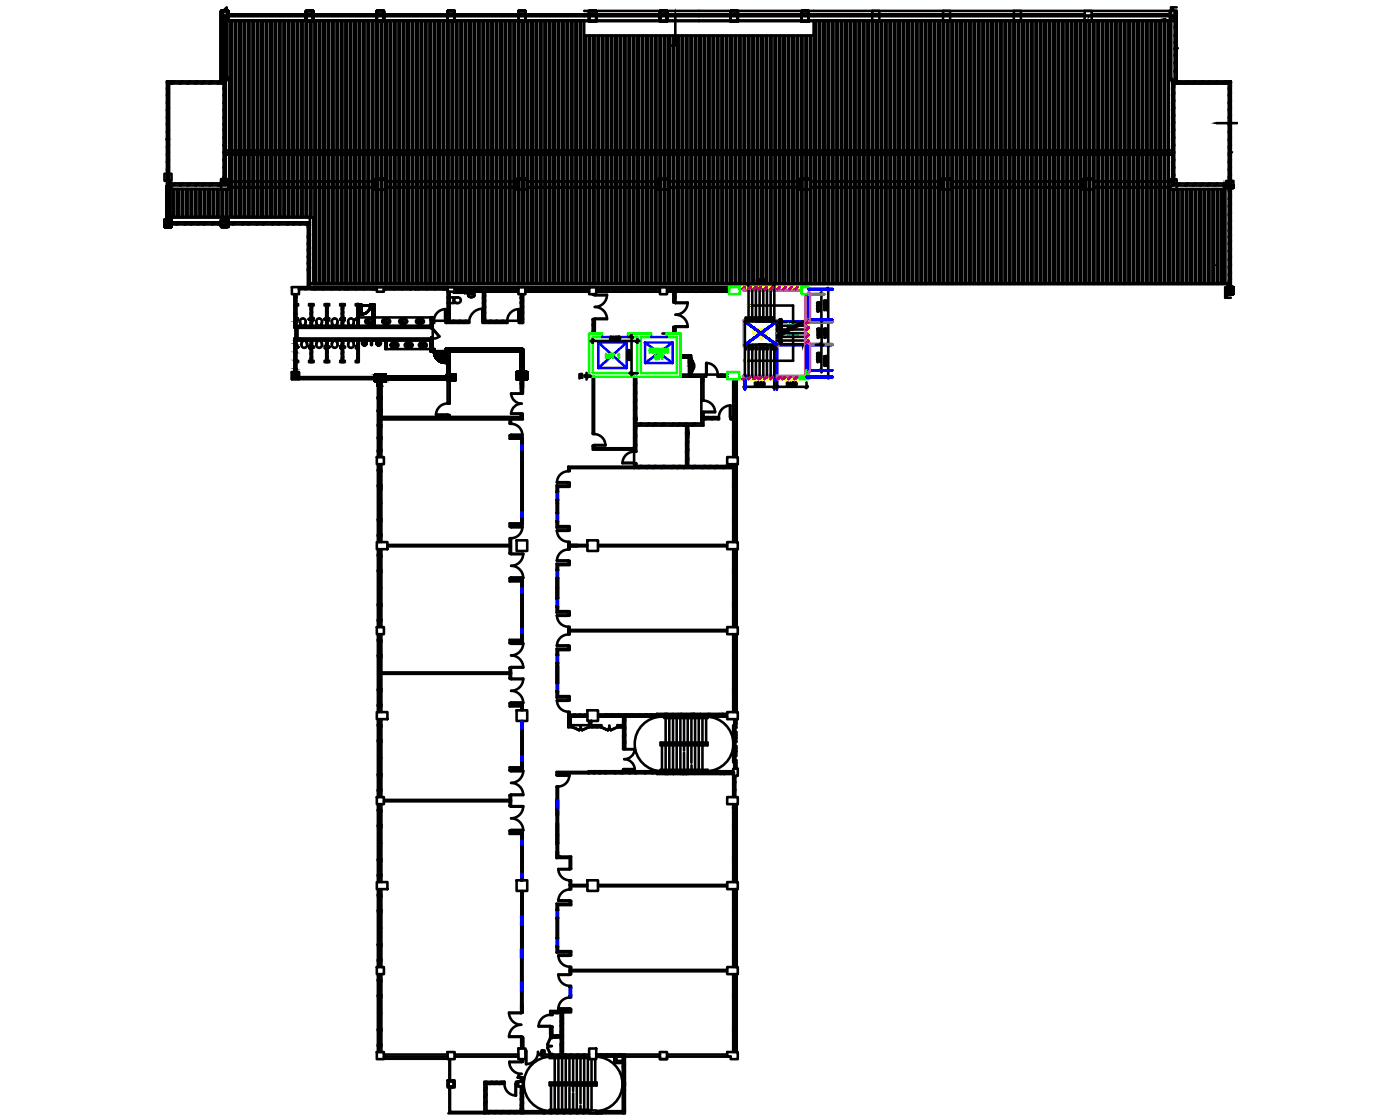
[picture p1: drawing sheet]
<svg xmlns="http://www.w3.org/2000/svg" width="135mm" height="108mm" viewBox="0 0 135 108" stroke-linecap="round" stroke-linejoin="round" font-family="sans-serif">
<defs><g id="words">
<text font-size="3.1" fill="#c16edd" x="72.7" y="34.9">6</text>
<g font-size="3.1">
<text x="73" y="34.9">7</text>
<text x="74.8" y="32.1" transform="rotate(-90 74.8 32.1)">20</text>
</g>
<g font-size="2.6">
<text x="74.4" y="32.8">14</text>
<text x="74.4" y="33.2">13</text>
<text x="74.4" y="34.2">10</text>
</g>
</g></defs>
<!-- layer: hatch -->
<g fill="none" stroke="#000" stroke-width=".25">
<path d="M16.7 18.3v2.7M16.9 18.3v2.7M17.1 18.3v2.7M17.3 18.3v2.7M17.6 18.3v2.7M17.7 18.3v2.7M18 18.3v2.7M18.2 18.3v2.7M18.4 18.3v2.7M18.6 18.3v2.7M18.9 18.3v2.7M19 18.3v2.7"/>
<path d="M19.3 18.3v2.7M19.4 18.3v2.7M19.7 18.3v2.7M19.9 18.3v2.7M20.1 18.3v2.7M20.3 18.3v2.7M20.6 18.3v2.7M20.7 18.3v2.7M21 18.3v2.7M21.2 18.3v2.7M21.4 18.3v2.7M21.6 18.3v2.7"/>
<path d="M21.9 18.3v2.7M22 2v5.5M22 18.3v2.7M22.3 2v12.5M22.3 15v6M22.4 2v12.5M22.4 15v6M22.7 2v12.5M22.7 15v6M22.9 2v12.5M22.9 15v6M23.1 2v12.5"/>
<path d="M23.1 15v6M23.3 2v12.5M23.3 15v6M23.6 2v12.5M23.6 15v6M23.7 2v12.5M23.7 15v6M24 2v12.5M24 15v6M24.2 2v12.5M24.2 15v6M24.4 2v12.5"/>
<path d="M24.4 15v6M24.6 2v12.5M24.6 15v6M24.9 2v12.5M24.9 15v6M25 2v12.5M25 15v6M25.3 2v12.5M25.3 15v6M25.4 2v12.5M25.4 15v6M25.7 2v12.5"/>
<path d="M25.7 15v6M25.9 2v12.5M25.9 15v6M26.1 2v12.5M26.1 15v6M26.3 2v12.5M26.3 15v6M26.6 2v12.5M26.6 15v6M26.7 2v12.5M26.7 15v6M27 2v12.5"/>
<path d="M27 15v6M27.1 2v12.5M27.1 15v6M27.4 2v12.5M27.4 15v6M27.6 2v12.5M27.6 15v6M27.9 2v12.5M27.9 15v6M28 2v12.5M28 15v6M28.3 2v12.5"/>
<path d="M28.3 15v6M28.4 2v12.5M28.4 15v6M28.7 2v12.5M28.7 15v6M28.9 2v12.5M28.9 15v6M29.1 2v12.5M29.1 15v6M29.3 2v12.5M29.3 15v6M29.6 2v12.5"/>
<path d="M29.6 15v6M29.7 2v12.5M29.7 15v6M30 2v12.5M30 15v6M30.1 2v12.5M30.1 15v6M30.4 2v12.5M30.4 15v12.5M30.6 2v12.5M30.6 15v12.5M30.8 2v12.5"/>
<path d="M30.8 15v12.5M31 2v12.5M31 15v12.5M31.3 2v12.5M31.3 15v12.5M31.4 2v12.5M31.4 15v12.5M31.7 2v12.5M31.7 15v12.5M31.9 2v12.5M31.9 15v12.5M32.1 2v12.5"/>
<path d="M32.1 15v12.5M32.3 2v12.5M32.3 15v12.5M32.6 2v12.5M32.6 15v12.5M32.7 2v12.5M32.7 15v12.5M33 2v12.5M33 15v12.5M33.1 2v12.5M33.1 15v12.5M33.4 2v12.5"/>
<path d="M33.4 15v12.5M33.6 2v12.5M33.6 15v12.5M33.8 2v12.5M33.8 15v12.5M34 2v12.5M34 15v12.5M34.3 2v12.5M34.3 15v12.5M34.4 2v12.5M34.4 15v12.5M34.7 2v12.5"/>
<path d="M34.7 15v12.5M34.9 2v12.5M34.9 15v12.5M35.1 2v12.5M35.1 15v12.5M35.3 2v12.5M35.3 15v12.5M35.6 2v12.5M35.6 15v12.5M35.7 2v12.5M35.7 15v12.5M36 2v12.5"/>
<path d="M36 15v12.5M36.1 2v12.5M36.1 15v12.5M36.4 2v12.5M36.4 15v12.5M36.6 2v12.5M36.6 15v12.5M36.8 2v12.5M36.8 15v12.5M37 2v12.5M37 15v12.5M37.3 2v12.5"/>
<path d="M37.3 15v12.5M37.4 2v12.5M37.4 15v12.5M37.7 2v12.5M37.7 15v12.5M37.8 2v12.5M37.8 15v12.5M38.1 2v12.5M38.1 15v12.5M38.3 2v12.5M38.3 15v12.5M38.6 2v12.5"/>
<path d="M38.6 15v12.5M38.7 2v12.5M38.7 15v12.5M39 2v12.5M39 15v12.5M39.1 2v12.5M39.1 15v12.5M39.4 2v12.5M39.4 15v12.5M39.6 2v12.5M39.6 15v12.5M39.8 2v12.5"/>
<path d="M39.8 15v12.5M40 2v12.5M40 15v12.5M40.3 2v12.5M40.3 15v12.5M40.4 2v12.5M40.4 15v12.5M40.7 2v12.5M40.7 15v12.5M40.8 2v12.5M40.8 15v12.5M41.1 2v12.5"/>
<path d="M41.1 15v12.5M41.3 2v12.5M41.3 15v12.5M41.5 2v12.5M41.5 15v12.5M41.7 2v12.5M41.7 15v12.5M42 2v12.5M42 15v12.5M42.1 2v12.5M42.1 15v12.5M42.4 2v12.5"/>
<path d="M42.4 15v12.5M42.6 2v12.5M42.6 15v12.5M42.8 2v12.5M42.8 15v12.5M43 2v12.5M43 15v12.5M43.3 2v12.5M43.3 15v12.5M43.4 2v12.5M43.4 15v12.5M43.7 2v12.5"/>
<path d="M43.7 15v12.5M43.8 2v12.5M43.8 15v12.5M44.1 2v12.5M44.1 15v12.5M44.3 2v12.5M44.3 15v12.5M44.5 2v12.5M44.5 15v12.5M44.7 2v12.5M44.7 15v12.5M45 2v12.5"/>
<path d="M45 15v12.5M45.1 2v12.5M45.1 15v12.5M45.4 2v12.5M45.4 15v12.5M45.6 2v12.5M45.6 15v12.5M45.8 2v12.5M45.8 15v12.5M46 2v12.5M46 15v12.5M46.3 2v12.5"/>
<path d="M46.3 15v12.5M46.4 2v12.5M46.4 15v12.5M46.7 2v12.5M46.7 15v12.5M46.8 2v12.5M46.8 15v12.5M47.1 2v12.5M47.1 15v12.5M47.3 2v12.5M47.3 15v12.5M47.5 2v12.5"/>
<path d="M47.5 15v12.5M47.7 2v12.5M47.7 15v12.5M48 2v12.5M48 15v12.5M48.1 2v12.5M48.1 15v12.5M48.4 2v12.5M48.4 15v12.5M48.5 2v12.5M48.5 15v12.5M48.8 2v12.5"/>
<path d="M48.8 15v12.5M49 2v12.5M49 15v12.5M49.3 2v12.5M49.3 15v12.5M49.4 2v12.5M49.4 15v12.5M49.7 2v12.5M49.7 15v12.5M49.8 2v12.5M49.8 15v12.5M50.1 2v12.5"/>
<path d="M50.1 15v12.5M50.3 2v12.5M50.3 15v12.5M50.5 2v12.5M50.5 15v12.5M50.7 2v12.5M50.7 15v12.5M51 2v12.5M51 15v12.5M51.1 2v12.5M51.1 15v12.5M51.4 2v12.5"/>
<path d="M51.4 15v12.5M51.5 2v12.5M51.5 15v12.5M51.8 2v12.5M51.8 15v12.5M52 2v12.5M52 15v12.5M52.3 2v12.5M52.3 15v12.5M52.4 2v12.5M52.4 15v12.5M52.7 2v12.5"/>
<path d="M52.7 15v12.5M52.8 2v12.5M52.8 15v12.5M53.1 2v12.5M53.1 15v12.5M53.3 2v12.5M53.3 15v12.5M53.5 2v12.5M53.5 15v12.5M53.7 2v12.5M53.7 15v12.5M54 2v12.5"/>
<path d="M54 15v12.5M54.1 2v12.5M54.1 15v12.5M54.4 2v12.5M54.4 15v12.5M54.5 2v12.5M54.5 15v12.5M54.8 2v12.5M54.8 15v12.5M55 2v12.5M55 15v12.5M55.2 2v12.5"/>
<path d="M55.2 15v12.5M55.4 2v12.5M55.4 15v12.5M55.7 2v12.5M55.7 15v12.5M55.8 2v12.5M55.8 15v12.5M56.1 2v12.5M56.1 15v12.5M56.3 2v12.5M56.3 15v12.5M56.5 3.5v11"/>
<path d="M56.5 15v12.5M56.7 3.5v11M56.7 15v12.5M57 3.5v11M57 15v12.5M57.1 3.5v11M57.1 15v12.5M57.4 3.5v11M57.4 15v12.5M57.5 3.5v11M57.5 15v12.5M57.8 3.5v11"/>
<path d="M57.8 15v12.5M58 3.5v11M58 15v12.5M58.2 3.5v11M58.2 15v12.5M58.4 3.5v11M58.4 15v12.5M58.7 3.5v11M58.7 15v12.5M58.8 3.5v11M58.8 15v12.5M59.1 3.5v11"/>
<path d="M59.1 15v12.5M59.3 3.5v11M59.3 15v12.5M59.5 3.5v11M59.5 15v12.5M59.7 3.5v11M59.7 15v12.5M60 3.5v11M60 15v12.5M60.1 3.5v11M60.1 15v12.5M60.4 3.5v11"/>
<path d="M60.4 15v12.5M60.5 3.5v11M60.5 15v12.5M60.8 3.5v11M60.8 15v12.5M61 3.5v11M61 15v12.5M61.2 3.5v11M61.2 15v12.5M61.4 3.5v11M61.4 15v12.5M61.7 3.5v11"/>
<path d="M61.7 15v12.5M61.8 3.5v11M61.8 15v12.5M62.1 3.5v11M62.1 15v12.5M62.2 3.5v11M62.2 15v12.5M62.5 3.5v11M62.5 15v12.5M62.7 3.5v11M62.7 15v12.5M63 3.5v11"/>
<path d="M63 15v12.5M63.1 3.5v11M63.1 15v12.5M63.4 3.5v11M63.4 15v12.5M63.5 3.5v11M63.5 15v12.5M63.8 3.5v11M63.8 15v12.5M64 3.5v11M64 15v12.5M64.2 3.5v11"/>
<path d="M64.2 15v12.5M64.4 3.5v11M64.4 15v12.5M64.7 3.5v11M64.7 15v12.5M64.8 3.5v11M64.8 15v12.5M65.1 3.5v11M65.1 15v12.5M65.2 3.5v11M65.2 15v12.5M65.5 3.5v11"/>
<path d="M65.5 15v12.5M65.7 3.5v11M65.7 15v12.5M65.9 3.5v11M65.9 15v12.5M66.1 3.5v11M66.1 15v12.5M66.4 3.5v11M66.4 15v12.5M66.5 3.5v11M66.5 15v12.5M66.8 3.5v11"/>
<path d="M66.8 15v12.5M67 3.5v11M67 15v12.5M67.2 3.5v11M67.2 15v12.5M67.4 3.5v11M67.4 15v12.5M67.7 3.5v11M67.7 15v12.5M67.8 3.5v11M67.8 15v12.5M68.1 3.5v11"/>
<path d="M68.1 15v12.5M68.2 3.5v11M68.2 15v12.5M68.5 3.5v11M68.5 15v12.5M68.7 3.5v11M68.7 15v12.5M68.9 3.5v11M68.9 15v12.5M69.1 3.5v11M69.1 15v12.5M69.4 3.5v11"/>
<path d="M69.4 15v12.5M69.5 3.5v11M69.5 15v12.5M69.8 3.5v11M69.8 15v12.5M70 3.5v11M70 15v12.5M70.2 3.5v11M70.2 15v12.5M70.4 3.5v11M70.4 15v12.5M70.7 3.5v11"/>
<path d="M70.7 15v12.5M70.8 3.5v11M70.8 15v12.5M71.1 3.5v11M71.1 15v12.5M71.2 3.5v11M71.2 15v12.5M71.5 3.5v11M71.5 15v12.5M71.7 3.5v11M71.7 15v12.5M71.9 3.5v11"/>
<path d="M71.9 15v12.5M72.1 3.5v11M72.1 15v12.5M72.4 3.5v11M72.4 15v12.5M72.5 3.5v11M72.5 15v12.5M72.8 3.5v11M72.8 15v12.5M72.9 3.5v11M72.9 15v12.5M73.2 3.5v11"/>
<path d="M73.2 15v12.5M73.4 3.5v11M73.4 15v12.5M73.7 3.5v11M73.7 15v12.5M73.8 3.5v11M73.8 15v12.5M74.1 3.5v11M74.1 15v12.5M74.2 3.5v11M74.2 15v12.5M74.5 3.5v11"/>
<path d="M74.5 15v12.5M74.7 3.5v11M74.7 15v12.5M74.9 3.5v11M74.9 15v12.5M75.1 3.5v11M75.1 15v12.5M75.4 3.5v11M75.4 15v12.5M75.5 3.5v11M75.5 15v12.5M75.8 3.5v11"/>
<path d="M75.8 15v12.5M75.9 3.5v11M75.9 15v12.5M76.2 3.5v11M76.2 15v12.5M76.4 3.5v11M76.4 15v12.5M76.7 3.5v11M76.7 15v12.5M76.8 3.5v11M76.8 15v12.5M77.1 3.5v11"/>
<path d="M77.1 15v12.5M77.2 3.5v11M77.2 15v12.5M77.5 3.5v11M77.5 15v12.5M77.7 3.5v11M77.7 15v12.5M77.9 3.5v11M77.9 15v12.5M78.1 3.5v11M78.1 15v12.5M78.4 3.5v11"/>
<path d="M78.4 15v12.5M78.5 3.5v11M78.5 15v12.5M78.8 2v12.5M78.8 15v12.5M78.9 2v12.5M78.9 15v12.5M79.2 2v12.5M79.2 15v12.5M79.4 2v12.5M79.4 15v12.5M79.6 2v12.5"/>
<path d="M79.6 15v12.5M79.8 2v12.5M79.8 15v12.5M80.1 2v12.5M80.1 15v12.5M80.2 2v12.5M80.2 15v12.5M80.5 2v12.5M80.5 15v12.5M80.7 2v12.5M80.7 15v12.5M80.9 2v12.5"/>
<path d="M80.9 15v12.5M81.1 2v12.5M81.1 15v12.5M81.4 2v12.5M81.4 15v12.5M81.5 2v12.5M81.5 15v12.5M81.8 2v12.5M81.8 15v12.5M81.9 2v12.5M81.9 15v12.5M82.2 2v12.5"/>
<path d="M82.2 15v12.5M82.4 2v12.5M82.4 15v12.5M82.6 2v12.5M82.6 15v12.5M82.8 2v12.5M82.8 15v12.5M83.1 2v12.5M83.1 15v12.5M83.2 2v12.5M83.2 15v12.5M83.5 2v12.5"/>
<path d="M83.5 15v12.5M83.7 2v12.5M83.7 15v12.5M83.9 2v12.5M83.9 15v12.5M84.1 2v12.5M84.1 15v12.5M84.4 2v12.5M84.4 15v12.5M84.5 2v12.5M84.5 15v12.5M84.8 2v12.5"/>
<path d="M84.8 15v12.5M84.9 2v12.5M84.9 15v12.5M85.2 2v12.5M85.2 15v12.5M85.4 2v12.5M85.4 15v12.5M85.6 2v12.5M85.6 15v12.5M85.8 2v12.5M85.8 15v12.5M86.1 2v12.5"/>
<path d="M86.1 15v12.5M86.2 2v12.5M86.2 15v12.5M86.5 2v12.5M86.5 15v12.5M86.6 2v12.5M86.6 15v12.5M86.9 2v12.5M86.9 15v12.5M87.1 2v12.5M87.1 15v12.5M87.4 2v12.5"/>
<path d="M87.4 15v12.5M87.5 2v12.5M87.5 15v12.5M87.8 2v12.5M87.8 15v12.5M87.9 2v12.5M87.9 15v12.5M88.2 2v12.5M88.2 15v12.5M88.4 2v12.5M88.4 15v12.5M88.6 2v12.5"/>
<path d="M88.6 15v12.5M88.8 2v12.5M88.8 15v12.5M89.1 2v12.5M89.1 15v12.5M89.2 2v12.5M89.2 15v12.5M89.5 2v12.5M89.5 15v12.5M89.6 2v12.5M89.6 15v12.5M89.9 2v12.5"/>
<path d="M89.9 15v12.5M90.1 2v12.5M90.1 15v12.5M90.3 2v12.5M90.3 15v12.5M90.5 2v12.5M90.5 15v12.5M90.8 2v12.5M90.8 15v12.5M90.9 2v12.5M90.9 15v12.5M91.2 2v12.5"/>
<path d="M91.2 15v12.5M91.4 2v12.5M91.4 15v12.5M91.6 2v12.5M91.6 15v12.5M91.8 2v12.5M91.8 15v12.5M92.1 2v12.5M92.1 15v12.5M92.2 2v12.5M92.2 15v12.5M92.5 2v12.5"/>
<path d="M92.5 15v12.5M92.6 2v12.5M92.6 15v12.5M92.9 2v12.5M92.9 15v12.5M93.1 2v12.5M93.1 15v12.5M93.3 2v12.5M93.3 15v12.5M93.5 2v12.5M93.5 15v12.5M93.8 2v12.5"/>
<path d="M93.8 15v12.5M93.9 2v12.5M93.9 15v12.5M94.2 2v12.5M94.2 15v12.5M94.4 2v12.5M94.4 15v12.5M94.6 2v12.5M94.6 15v12.5M94.8 2v12.5M94.8 15v12.5M95.1 2v12.5"/>
<path d="M95.1 15v12.5M95.2 2v12.5M95.2 15v12.5M95.5 2v12.5M95.5 15v12.5M95.6 2v12.5M95.6 15v12.5M95.9 2v12.5M95.9 15v12.5M96.1 2v12.5M96.1 15v12.5M96.3 2v12.5"/>
<path d="M96.3 15v12.5M96.5 2v12.5M96.5 15v12.5M96.8 2v12.5M96.8 15v12.5M96.9 2v12.5M96.9 15v12.5M97.2 2v12.5M97.2 15v12.5M97.3 2v12.5M97.3 15v12.5M97.6 2v12.5"/>
<path d="M97.6 15v12.5M97.8 2v12.5M97.8 15v12.5M98.1 2v12.5M98.1 15v12.5M98.2 2v12.5M98.2 15v12.5M98.5 2v12.5M98.5 15v12.5M98.6 2v12.5M98.6 15v12.5M98.9 2v12.5"/>
<path d="M98.9 15v12.5M99.1 2v12.5M99.1 15v12.5M99.3 2v12.5M99.3 15v12.5M99.5 2v12.5M99.5 15v12.5M99.8 2v12.5M99.8 15v12.5M99.9 2v12.5M99.9 15v12.5M100.2 2v12.5"/>
<path d="M100.2 15v12.5M100.3 2v12.5M100.3 15v12.5M100.6 2v12.5M100.6 15v12.5M100.8 2v12.5M100.8 15v12.5M101 2v12.5M101 15v12.5M101.2 2v12.5M101.2 15v12.5M101.5 2v12.5"/>
<path d="M101.5 15v12.5M101.6 2v12.5M101.6 15v12.5M101.9 2v12.5M101.9 15v12.5M102.1 2v12.5M102.1 15v12.5M102.3 2v12.5M102.3 15v12.5M102.5 2v12.5M102.5 15v12.5M102.8 2v12.5"/>
<path d="M102.8 15v12.5M102.9 2v12.5M102.9 15v12.5M103.2 2v12.5M103.2 15v12.5M103.3 2v12.5M103.3 15v12.5M103.6 2v12.5M103.6 15v12.5M103.8 2v12.5M103.8 15v12.5M104 2v12.5"/>
<path d="M104 15v12.5M104.2 2v12.5M104.2 15v12.5M104.5 2v12.5M104.5 15v12.5M104.6 2v12.5M104.6 15v12.5M104.9 2v12.5M104.9 15v12.5M105.1 2v12.5M105.1 15v12.5M105.3 2v12.5"/>
<path d="M105.3 15v12.5M105.5 2v12.5M105.5 15v12.5M105.8 2v12.5M105.8 15v12.5M105.9 2v12.5M105.9 15v12.5M106.2 2v12.5M106.2 15v12.5M106.3 2v12.5M106.3 15v12.5M106.6 2v12.5"/>
<path d="M106.6 15v12.5M106.8 2v12.5M106.8 15v12.5M107 2v12.5M107 15v12.5M107.2 2v12.5M107.2 15v12.5M107.5 2v12.5M107.5 15v12.5M107.6 2v12.5M107.6 15v12.5M107.9 2v12.5"/>
<path d="M107.9 15v12.5M108 2v12.5M108 15v12.5M108.3 2v12.5M108.3 15v12.5M108.5 2v12.5M108.5 15v12.5M108.8 2v12.5M108.8 15v12.5M108.9 2v12.5M108.9 15v12.5M109.2 2v12.5"/>
<path d="M109.2 15v12.5M109.3 2v12.5M109.3 15v12.5M109.6 2v12.5M109.6 15v12.5M109.8 2v12.5M109.8 15v12.5M110 2v12.5M110 15v12.5M110.2 2v12.5M110.2 15v12.5M110.5 2v12.5"/>
<path d="M110.5 15v12.5M110.6 2v12.5M110.6 15v12.5M110.9 2v12.5M110.9 15v12.5M111 2v12.5M111 15v12.5M111.3 2v12.5M111.3 15v12.5M111.5 2v12.5M111.5 15v12.5M111.8 2v12.5"/>
<path d="M111.8 15v12.5M111.9 2v12.5M111.9 15v12.5M112.2 2v12.5M112.2 15v12.5M112.3 2v12.5M112.3 15v12.5M112.6 2v12.5M112.6 15v12.5M112.8 2v12.5M112.8 15v12.5M113 2v12.5"/>
<path d="M113 15v12.5M113.2 2v5.5M113.2 18.3v9.2M113.5 18.3v9.2M113.6 18.3v9.2M113.9 18.3v9.2M114 18.3v9.2M114.3 18.3v9.2M114.5 18.3v9.2M114.7 18.3v9.2M114.9 18.3v9.2M115.2 18.3v9.2"/>
<path d="M115.3 18.3v9.2M115.6 18.3v9.2M115.8 18.3v9.2M116 18.3v9.2M116.2 18.3v9.2M116.5 18.3v9.2M116.6 18.3v9.2M116.9 18.3v9.2M117 18.3v9.2M117.3 18.3v9.2M117.5 18.3v9.2M117.7 18.3v9.2"/>
<path d="M117.9 18.3v9.2M118.2 18.3v9.2M118.3 18.3v9.2M57.6 31.8l-.3 .2M57.6 31.9l-.3 .2M57.6 31.2l-.3 .2M57.6 31.3l-.3 .2M58.1 28l-.2 .2M58.2 28l-.2 .2M58.8 28l-.2 .2M58.9 28l-.2 .2M59.5 28l-.2 .2"/>
<path d="M59.6 28l-.2 .2M60.3 28l-.2 .2M60.4 28l-.2 .2M61 28l-.2 .2M61.1 28l-.2 .2M61.6 38l-.2 .2M61.6 37.9l-.2 .2M61.6 38.8l-.2 .2M61.6 38.6l-.2 .2M61.6 37.1l-.2 .2M61.6 37l-.2 .2M61.6 39.5l-.2 .2"/>
<path d="M61.6 39.4l-.2 .2M61.8 28l-.2 .2M61.9 28l-.2 .2M62.6 28l-.3 .2M62.7 28l-.3 .2M63.4 28l-.2 .2M63.5 28l-.2 .2M65 28l-.2 .2M65.1 28l-.3 .2M65.4 28.7l-.2 .2M65.4 28.8l-.2 .2M65.4 31.8l-.2 .2"/>
<path d="M65.4 31.9l-.2 .2M65.4 28.2l-.2 .3M65.4 28.3l-.2 .2M65.6 28l-.2 .2M65.7 28l-.2 .2M66.3 28l-.2 .2M66.4 34.4l-.2 .2M66.4 28l-.2 .2M66.5 34.4l-.2 .2M66.7 34.6v1.6M66.9 34.7l-.2 .2M66.9 34.9l-.2 .2"/>
<path d="M67 28l-.2 .2M67.1 28l-.2 .2M67.8 28l-.2 .2M67.9 28l-.2 .2M68.1 36.8l-.2 .2M68.1 36.7l-.2 .2M68.5 28l-.2 .2M68.6 28l-.2 .2M69.3 28l-.2 .2M69.4 28l-.2 .2M69.8 36.2l-.2 .2M69.9 36.2l-.2 .2"/>
<path d="M70.1 28l-.3 .2M70.2 28l-.3 .2M79 28.4h.7M79 30.9h.7M79 35.8h.7M79 33.3h.7M79.1 29.8v.1l.2-.1v.1h-.1zM79.1 34.7v.1l.2-.1v.1zM79.3 30.1h-.2M79.3 35h-.2M79.5 28.2v2.9M79.5 33.1v2.9"/>
<path d="M61.6 42.2l-.2 .2M61.6 42.1l-.2 .2M61.6 43.1l-.2 .2M61.6 43l-.2 .2M61.6 41.5l-.2 .2M61.6 41.3l-.2 .2M61.6 40.4l-.2 .2M61.6 40.2l-.2 .2M62 40.9l-.2 .3M62 45.1l-.2 .2M62.1 40.9l-.2 .3M62.1 45.1l-.2 .2"/>
<path d="M62.7 40.9l-.2 .3M62.7 45.1l-.2 .2M62.8 40.9l-.2 .3M62.8 45.1l-.2 .2M63.4 40.9l-.2 .3M63.4 45.1l-.2 .2M63.5 40.9l-.2 .3M63.5 45.1l-.2 .2M64.2 40.9l-.2 .3M64.2 45.1l-.2 .2M64.3 40.9l-.2 .3M64.3 45.1l-.2 .2"/>
<path d="M65.1 40.9l-.2 .3M65.1 45.1l-.2 .2M65.2 40.9l-.2 .3M65.2 45.1l-.2 .2M65.7 40.9l-.2 .3M65.7 45.1l-.2 .2M65.8 40.9l-.2 .3M65.8 45.1l-.2 .2M66.3 40.9l-.2 .3M66.3 45.1l-.2 .2M66.4 40.9l-.2 .3M66.4 45.1l-.2 .2"/>
<path d="M66.6 42.7l-.2 .2M66.6 43.6l-.2 .2M66.6 43.4l-.2 .2M66.6 44.5l-.2 .2M66.6 44.3l-.2 .2M66.6 42.8l-.2 .2M66.6 41.7l-.2 .2M66.6 41.6l-.2 .2M67.2 40.9l-.2 .3M67.2 45.1l-.2 .2M67.3 40.9l-.2 .3M67.3 45.1l-.2 .2"/>
<path d="M68.1 40.3l-.2 .2M68.1 40.1l-.2 .2M68.1 45.1l-.2 .2M68.2 45.1l-.2 .2M68.4 40.3l-.2 .2M68.6 40.3l-.3 .2M68.7 45.1l-.2 .2M68.8 45.1l-.2 .2M69 40.3l-.2 .2M69.2 40.3l-.2 .2M69.3 45.1l-.2 .2M69.4 45.1l-.2 .2"/>
<path d="M70.2 45.1l-.2 .2M70.3 45.1l-.3 .2M55.4 70.1h1.6M55.5 69.1l-.2 .2M55.7 69.1l-.2 .2M56.1 69.1l-.2 .2M56.2 69.1l-.2 .2M56.6 69.1l-.2 .2M56.7 69.1l-.2 .2M57.5 70.1l-.2 .2M57.6 70.1l-.2 .2M57.9 70.1l-.2 .2"/>
<path d="M58 70.1l-.2 .2M58.1 69.1l-.2 .2M58.2 69.1l-.2 .2M58.6 69.1l-.2 .2M58.8 69.1l-.3 .2M59.1 69.1l-.2 .2M59.3 69.1l-.2 .2M59.7 69.1l-.2 .2M59.9 69.1l-.2 .2M60.1 70.1l-.2 .2M60.2 70.1l-.2 .2M60.5 69.7l-.2 .2"/>
<path d="M60.5 69.5l-.2 .2M60.5 70.5l-.2 .2M60.5 70.3l-.2 .2M60.5 71.2l-.2 .2M60.5 71l-.2 .2M60.5 71.9l-.2 .2M60.5 71.7l-.2 .2M60.6 69.1l-.2 .2M60.7 69.1l-.2 .2M61.2 69.1l-.3 .2M61.3 69.1l-.2 .2M61.8 69.1l-.3 .2"/>
<path d="M61.9 69.1l-.2 .2M62.4 69.1l-.2 .2M62.6 69.1l-.2 .2M63 69.1l-.2 .2M63.2 69.1l-.2 .2M63.6 74.7h.1M63.6 69.2h.1M63.6 74.8h.1M63.7 74.7h.1M63.7 69.1h.1M63.7 74.6h.1M63.8 69.2h.1"/>
<path d="M63.8 74.8h.1M63.9 69.2h.1M64 74.7v.1zM64 74.6h.1M64 74.8h.1M64 69.3h.1M64 74.7h.1M64.1 69.2h.1M64.2 74.6h.1M64.2 69.2h.1M64.2 69.3h.1M64.2 74.7h.1"/>
<path d="M64.2 69.1h.1M64.3 74.7h.1M64.3 69h.1M64.4 74.8h.1M64.4 69.3h.1M64.4 69.2h.1M64.5 69h.1M64.5 74.6h.1M64.6 69.1h.1M64.6 74.8h.1M64.6 74.6h.1M64.7 74.6h.1"/>
<path d="M64.7 69.1h.1M64.7 74.7h.1M64.8 69.2h.1M64.8 69.1h.1M64.8 74.8h.1M64.8 74.6h.1M64.9 69.1h.1M64.9 69.3h.1M65 74.6h.1M65.1 69.3h.1M65.1 69.2v.1zM65.1 74.7h.1"/>
<path d="M65.1 74.6h.1M65.1 69h.1M65.2 74.9v-.1v.1M65.2 69.1h.1M65.2 74.7v.1M65.2 74.7h.1M65.3 74.8h.1M65.3 69.1h.1M65.3 69.2h.1M65.3 74.6h.1M65.5 74.8h.1M65.5 69.2h.1"/>
<path d="M65.5 69.1h.1M65.6 69.2h.1M65.6 74.7h.1M65.7 69.1h.1M65.7 74.8h.1M65.7 69.2h.1M65.7 74.6h.1M65.8 69.1h.1M65.8 74.8h.1M65.8 69.2h.1M65.9 69h.1M66 69.1h.1"/>
<path d="M66 74.8h.1M66.1 74.7h.1M66.1 74.8h.1M66.2 74.7h.1M66.2 69.1h.1M66.3 69.3h.1M66.4 74.8h.1M66.4 69.1h.1M66.4 69.2h.1M66.4 74.9h.1M66.5 74.8h.1M66.5 74.6h.1"/>
<path d="M66.6 69.3h.1M66.6 69.1h.1M66.6 74.8h.1M66.7 74.8h.1M66.7 69.2h.1M66.8 74.7h.1M66.8 69.2h.1M66.8 69.3h.1M66.9 69h.1M66.9 74.7h.1M66.9 69.3h.1M67 74.8h.1"/>
<path d="M67 69.1h.1M67.1 74.7h.1M67.1 69h.1M67.2 69.1h.1M67.2 74.8h.1M67.2 69.2h.1M67.3 69.1h.1M67.3 74.6h.1M67.3 74.7h.1M67.4 74.8h.1M67.4 74.6h.1M67.5 69.1h.1"/>
<path d="M67.5 74.8h.1M67.6 69.2h.1M67.6 74.7h.1M67.6 69.1h.1M67.7 74.7h.1M67.7 69.1h.1M67.8 69.3h.1M67.8 69.1h.1M67.9 69.2h.1M67.9 74.7h.1M67.9 74.6h.1M68 69.2h.1"/>
<path d="M68 69.1h.1M68 74.7h.1M68.1 74.8h.1M68.1 69.2h.1M68.2 74.8h.1M68.2 69.2h.1M68.3 74.8h.1M68.3 69.3h.1M68.3 74.7h.1M68.4 69.3h.1M68.4 74.6h.1M68.5 74.6h.1"/>
<path d="M68.5 74.7h.1M68.5 69h.1M68.5 69.3h.1M68.6 69.1h.1M68.6 74.8h.1M68.6 74.7h.1M68.7 69.1h.1M68.7 69.2h.1M68.7 74.6h.1M68.8 69.3h.1M68.8 74.8h.1M68.8 69.1h.1"/>
<path d="M68.9 74.6h.1M68.9 69.1h.1M69 74.6h.1M69 74.7h.1M69 69.3h.1M69 69.1h.1M69.1 69.3h.1M69.1 69.1h.1M69.1 74.7h.1M69.2 69.3h.1M69.2 69.1h.1M69.3 74.7h.1"/>
<path d="M69.3 74.6h.1M69.4 74.7h.1M69.4 69.3h.1M69.4 74.6h.1M69.5 69.2h.1M69.5 74.8h.1M69.5 69.1h.1M69.6 69.1h.1M69.7 69.2h.1M69.7 74.8h.1M69.7 74.7h.1M69.9 74.8h.1"/>
<path d="M69.9 69.2h.1M69.9 69h.1M69.9 74.6h.1M69.9 69.1h.1M70 74.6h.1M70 74.8h.1M70.1 69.2h.1M70.1 74.8h.1M70.1 74.6h.1M70.1 74.7h.1M70.2 69.1h.1M70.2 74.7h.1"/>
<path d="M70.4 74.8h.1M70.4 74.7h.1M70.6 74.7h.1M70.6 74.6h.1M70.7 74.8h.1M70.8 74.7h.1M70.8 74.8h.1M70.9 74.6h.1M70.9 74.7h.1M54 97.8l-.2 .2M54.2 97.8l-.2 .2M54.5 99l-.2 .2"/>
<path d="M54.5 98.9l-.2 .2M54.5 98.6l-.2 .2M54.5 98.5l-.2 .2M54.5 99.5l-.2 .2M54.5 99.6l-.2 .2M54.5 98.1l-.2 .2M54.5 98l-.2 .2M43.4 104.6l-.1 .1M43.4 104.7l-.1 .1M43.4 104.9l-.1 .1M43.5 104.5l-.1 .1M43.5 105.1l-.1 .1"/>
<path d="M43.6 104.5l-.1 .1M43.6 105.1l-.1 .1M43.8 104.5l-.1 .1M43.8 105.1l-.1 .1M43.9 104.5l-.1 .1M43.9 105.1l-.1 .1M44 104.6l-.1 .1M44 104.7l-.1 .1M44 104.9l-.1 .1M47.4 107.4l-.2 .2M47.5 107.4l-.2 .2M48 107.4l-.2 .2"/>
<path d="M48.1 107.4l-.2 .2M48.6 107.4l-.2 .2M48.7 107.4l-.2 .2M49.4 107.4l-.2 .2M49.5 107.4l-.2 .2M50 107.4l-.2 .2M50.1 107.4l-.2 .2M50.6 106.6l-.2 .2M50.6 106.7l-.2 .2M50.6 106l-.2 .3M50.6 106.1l-.2 .3M50.6 105.4l-.2 .3"/>
<path d="M50.6 105.5l-.2 .3M53.4 102l-.2 .2M53.5 107.5l-.2 .2M53.5 102l-.2 .2M53.6 107.5l-.2 .2M53.9 100.1l-.2 .2M54 100.1l-.2 .2M54.1 107.5l-.2 .2M54.1 102l-.2 .2M54.2 107.5l-.2 .2M54.2 102l-.2 .2M54.5 100.3l-.2 .2"/>
<path d="M54.5 100.2l-.2 .2M54.5 100.9l-.2 .2M54.5 100.8l-.2 .2M54.7 102l-.2 .2M54.7 107.5l-.2 .2M54.8 102l-.2 .2M54.8 107.5l-.2 .2M55.2 102l-.2 .2M55.3 102l-.2 .2M55.3 107.5l-.2 .2M55.4 107.5l-.2 .2M55.9 102l-.2 .2"/>
<path d="M56 102l-.2 .2M56 107.5l-.2 .2M56.1 107.5l-.2 .2M56.5 102l-.2 .2M56.6 102l-.2 .2M56.6 107.5l-.2 .2M56.7 107.5l-.2 .2M58 107.5l-.2 .2M58.1 107.5l-.2 .2M58.1 102l-.2 .2M58.2 102l-.2 .2M58.7 102l-.2 .2"/>
<path d="M58.8 102l-.2 .2M59.4 102l-.2 .2M59.5 102l-.2 .2M60 102l-.2 .2M60.1 102l-.2 .2M60.5 104.1l-.2 .2M60.5 104.2l-.2 .2M60.5 103.5l-.2 .2M60.5 103.6l-.2 .2M60.5 102.9l-.2 .2M60.5 103l-.2 .2M60.5 102.3l-.2 .2"/>
<path d="M60.5 102.4l-.2 .2M60.5 105l-.2 .2M60.5 105.1l-.2 .2"/>
<circle cx="79.2" cy="34.2" r=".12"/>
<circle cx="79.2" cy="29.6" r=".12"/>
<circle cx="79.2" cy="29.3" r=".12"/>
<circle cx="79.2" cy="34.5" r=".12"/>
</g>
<!-- layer: LINE -->
<g fill="none" stroke="#000" stroke-width=".25">
<path d="M45.3 28.2h.6zM68.4 36.2h1.1M50.4 49.3h.2v.1h-.2zM50.4 50.1h.2v.1h-.2zM50.4 42.8h.2v.1h-.2zM50.4 43.7h.2h-.2zM50.4 56.6h.2v.1h-.2zM50.4 57.5h.2h-.2zM53.9 49.6h.1h-.1zM53.9 50.4h.1v.1h-.1zM53.9 47.5h.1v.1h-.1zM53.9 48.3h.1v.1h-.1z"/>
<path d="M53.9 57.8h.1v.1h-.1zM53.9 58.6h.1v.1h-.1zM53.9 55.1h.1h-.1zM53.9 55.9h.1h-.1zM61.4 43.7v1.1M50.4 60.6h.2h-.2zM50.4 61.4h.2v.1h-.2zM50.4 72.9h.2v.1h-.2zM50.4 73.7h.2v.1h-.2zM50.4 69.7h.2v.1h-.2zM50.4 70.5h.2v.1h-.2zM53.9 66h.1v.1h-.1z"/>
<path d="M53.9 66.8h.1v.1h-.1zM53.9 63.3h.1h-.1zM53.9 64.1h.1v.1h-.1zM53.9 77.4h.1h-.1zM53.9 78.2h.1h-.1zM50.4 94.9h.2v.1h-.2zM50.4 95.8h.2h-.2zM50.4 91.8h.2h-.2zM50.4 92.6h.2h-.2zM50.4 88.6h.2h-.2zM50.4 89.4h.2v.1h-.2zM50.4 81h.2v.1h-.2z"/>
<path d="M50.4 81.9h.2h-.2zM50.4 84.2h.2v.1h-.2zM50.4 85.1h.2h-.2zM53.9 90.7h.1h-.1zM53.9 91.5h.1v.1h-.1zM53.9 87.9h.1v.1h-.1zM53.9 88.8h.1h-.1zM53.9 80.7h.1v.1h-.1zM53.9 81.5h.1v.1h-.1zM55.1 95.4h.2v.1h-.2zM55.1 96.3h.2h-.2z"/>
</g>
<g fill="none" stroke="#f00" stroke-width=".25">
<path d="M50.5 42.9v.8M50.5 49.4v.7M50.5 56.7v.8M53.9 47.6v.7M53.9 49.6v.8M53.9 55.1v.8M53.9 57.9v.7M50.5 60.6v.8M50.5 69.8v.7M50.5 73v.7M53.9 63.3v.8M53.9 66.1v.7"/>
<path d="M53.9 77.4v.8M50.5 88.6v.8M50.5 91.8v.8M50.5 95v.8M50.5 81.1v.8M50.5 84.3v.8M53.9 80.8v.7M53.9 88v.8M53.9 90.7v.8M55.2 95.5v.8"/>
</g>
<g fill="none" stroke="#00f" stroke-width=".25">
<path d="M50.4 42.9v.8M50.4 49.4v.7M50.4 56.7v.8M50.6 42.9v.8M50.6 49.4v.7M50.6 56.7v.8M53.9 47.6v.7M53.9 49.6v.8M53.9 55.1v.8M53.9 57.9v.7M54 47.6v.7M54 49.6v.8"/>
<path d="M54 55.1v.8M54 57.9v.7M50.4 60.6v.8M50.4 69.8v.7M50.4 73v.7M50.6 60.6v.8M50.6 69.8v.7M50.6 73v.7M53.9 63.3v.8M53.9 66.1v.7M53.9 77.4v.8M54 63.3v.8"/>
<path d="M54 66.1v.7M54 77.4v.8M50.4 88.6v.8M50.4 91.8v.8M50.4 95v.8M50.4 81.1v.8M50.4 84.3v.8M50.6 88.6v.8M50.6 91.8v.8M50.6 95v.8M50.6 81.1v.8M50.6 84.3v.8"/>
<path d="M53.9 80.8v.7M53.9 88v.8M53.9 90.7v.8M54 80.8v.7M54 88v.8M54 90.7v.8M55.1 95.5v.8M55.3 95.5v.8"/>
</g>
<!-- layer: COL -->
<g fill="none" stroke="#000" stroke-width=".25">
<path d="M16.2 7.9h.4v.2h-.4zM16.2 16.8h.4v.7h-.4M21.4 7.9h.4v.2h-.4zM21.4 17.3h.7v1h-.7zM21.8 17.5h-.4v.4M113.2 17.3h.7v1.1h-.7zM113.4 7.9h.5v.2h-.5zM118.7 7.9h.4v.2h-.4zM119 17.5h-.4v.7h.4h-.4v-.3v.3h.4M28.2 36h.7v.7h-.7zM28.2 27.8h.7v.6h-.7zM36.3 36.2h1v.7h-1z"/>
<path d="M36.5 27.8h.6v.4h-.6zM43.2 36.2h.9v.6h-.9zM43.3 27.8h.7v.4h-.7zM50 36h1v.7h-1zM50.2 27.8h.6v.6h-.6zM57 27.8h.7v.6h-.7zM63.9 27.8h.6v.6h-.6zM119.1 27.8h.2v.6h-.2M36.5 44.2h.6v.7h-.6zM36.5 52.4h1v.7h-1zM50 52.2h1v1.1h-1zM56.8 52.2h1.1v1.1h-1.1z"/>
<path d="M70.4 44.2h1v.7h-1zM70.4 52.4h1v.7h-1zM36.5 77.1h.6v.7h-.6zM36.5 60.6h.6v.7h-.6zM36.5 68.9h1v.6h-1zM50 68.7h1v1h-1zM56.8 68.7h1.1v1h-1.1zM70.4 77.1h1v.7h-1zM70.4 60.6h1v.7h-1zM70.4 68.9h1v.6h-1zM70.4 69h-6.8v.3h6.8M70.9 74.6h-7.3v.3h7.3"/>
<path d="M70.9 74.3h.5v.7h-.5zM36.5 93.5h.6v.7h-.6zM36.5 85.3h1v.7h-1zM50 85.1h1v1.1h-1zM56.8 85.1h1.1v1.1h-1.1zM70.4 93.5h1v.7h-1zM70.4 85.3h1v.7h-1zM36.5 101.7h.6v.7h-.6zM43.3 104.5h.7v.7h-.7zM43.3 101.7h.7v.7h-.7zM43.4 104.6h.5v.5h-.5zM50.1 104.6h.5v.5h-.5z"/>
<path d="M50.2 101.4h.6v1h-.6zM50.4 107.2h.2v.5h-.2zM57 101.4h.7v1h-.7zM57 107.4h.7v.3h-.7zM60.3 104.6h.2v.4h-.2zM63.9 101.7h.6v.7h-.6zM70.4 101.7h1v.7h-.7v-.2h-.3z"/>
</g>
<!-- layer: WALL -->
<g fill="none" stroke="#000" stroke-width=".25">
<path d="M16.2 17.9v3.8h13.6v6.1h-.9M16.4 17.9v3.6h13.6v6.3h6.5M21.4 7.9v-6.8h.2v6.8M113.7 7.9v-6.8h.2v6.8M118.9 17.9v10.5h.2v-10.5M28.5 28.4v.3h.2v-.3M28.5 36v-.3h.2v.3M28.7 35h.2M28.7 29.4h.2M28.7 34.9h.2M28.7 29.5h.2M28.9 36.5h7.4"/>
<path d="M28.9 36.7h7.4M28.9 28h7.6M29.9 29.5h.2v2M29.9 35h.5M29.9 29.4h.5M30.1 32.9v2h-.2M30.2 32.9v2h.2M30.4 29.5h-.2v2M30.4 27.8v.2M31.4 35h.5M31.4 29.5h.2v2M31.4 29.4h.5"/>
<path d="M31.6 32.9v2h-.2M31.7 32.9v2h.2M31.9 29.5h-.2v2M32.9 27.8v.2M32.9 35h.5M32.9 29.5h.2v2M32.9 29.4h.5M33.1 32.9v2h-.2M33.2 32.9v2h.2M33.4 29.5h-.2v2M33.6 27.8v.2M34.4 29.4h.3v2.1"/>
<path d="M34.4 29.5h.2v2M36.1 27.8v.2M36.6 38.4h.3v.2h-.3zM36.6 39.6h.3v.2h-.3zM36.6 37.2h.3v.2h-.3zM36.7 36.9v.3M36.7 39.8v1.3M36.9 36.9v.3M36.9 39.8v.5h6.4v-.1M37.1 27.8h6.2M37.1 28h6.2M37.3 32.9v.9h.1v-.9"/>
<path d="M37.3 27.8v.2M37.3 36.5h5.9M37.3 36.7h5.9M39.7 27.8v.2M40.5 27.8v.2M41.9 34h-.2v-1.1h-7v2.1h-.3M41.9 31.2v.5M41.9 31v-.3h-.2v.8h-13v-.3h-.2v.5h13.2M41.9 33.8v-1.1h-13.4v.5h.2v-.3h5.9v2h-.2M42.9 27.8v.2M43.3 28.2v2.8h-.1v.2h2.2v-.2h-1.9v-2.8M43.3 36.8v2.2"/>
<path d="M43.5 36.8v2.2M43.9 28.3h.1M43.9 28.2v.1M44 28h.1v.2h-.1M44 28.2l.1 .1h.6v-.1M44.1 28.2h.6M44.1 28.2h-.1M44.7 28.2h.1M44.8 28.2h.1M44.8 28.2v.1M44.8 28.3h.1M44.9 28.2h.3"/>
<path d="M45 28.3h.1M45.7 34h-2.2v2.2M45.7 33.8h-2.5v.2h.1v2.2M48.1 33.8h2.5v2.2M48.1 34h2.3v2M49 31h-2.1v-2.8h.4v-.2h-.7v.2h.1v3h2.3M50.2 28h-.4v.2h.4M50.4 28.4v2.6h-.1v.2h.3v-2.8M50.4 36.7v1.3M50.6 36.7v1.3M52.2 27.9h.1v.3h-.1zM55.5 27.9h.1v.3h-.1z"/>
<path d="M57.3 30.9v1.4M57.6 30.9v1.4M61.4 36.4v7.2M61.6 36.4v4.5h6.3v-1M64.5 28h.9v1.3M64.5 28.2h.7v1M65.2 31.7v.6M65.4 31.7v.6M65.8 36.2h2.5M65.8 36.4h2.1v2.3M66.7 34.6v.6M66.8 34.4h-1h1.1v.2h-1.1h.7"/>
<path d="M68.1 39.9v.4h1.4M68.3 36.4h-.2v2.3M69.5 36.2h.9M69.5 36.4h.9M70.9 37.2h.4v.2h-.4zM70.9 39.9h.4v.1h-.4zM70.9 38.5h.4v.2h-.4zM70.9 36.7v.5M70.9 40v.3h-.2M71.2 36.7v.5M71.2 40v.9M36.6 60h.3v.1h-.3z"/>
<path d="M36.6 55.2h.3v.1h-.3zM36.6 53.7h.3v.1h-.3zM36.6 58.4h.3v.2h-.3zM36.6 51.7h.3v.2h-.3zM36.6 46.9h.3v.2h-.3zM36.6 45.4h.3v.2h-.3zM36.6 50.2h.3v.2h-.3zM36.6 42.3h.3v.1h-.3zM36.6 43.5h.3v.2h-.3zM36.6 41.1h.3v.1h-.3zM36.7 43.7v.5M36.7 44.9v.5"/>
<path d="M36.7 51.9v.5M36.7 53.1v.6M36.9 43.7v.5M36.9 44.9v.5M36.9 51.9v.5M36.9 53.1v.6M43.5 40.2v.1h6.9M50.4 40.3v-.2h.2v.4M50.6 40.5h-13.7v.6M61.6 40.6v-.2v.2M61.6 43.6v-2.4h4.8v3.9h-4.8v-.2h-.2v.4h9.5M66.6 42v-.2v.2"/>
<path d="M69.5 40.5h-1.4v.7h-1.5v3.9h4.3M70.7 40.5h.2v.4M70.9 60h.4v.1h-.4zM70.9 55.2h.4v.1h-.4zM70.9 53.7h.4v.1h-.4zM70.9 58.4h.4v.2h-.4zM70.9 51.7h.4v.2h-.4zM70.9 46.9h.4v.2h-.4zM70.9 45.4h.4v.2h-.4zM70.9 50.2h.4v.2h-.4zM70.9 43.5h.4v.2h-.4zM70.9 42.2h.4v.1h-.4z"/>
<path d="M70.9 40.9h.4v.1h-.4zM70.9 43.7v.5M70.9 44.9v.5M70.9 51.9v.5M70.9 53.1v.6M71.2 43.7v.5M71.2 44.9v.5M71.2 51.9v.5M71.2 53.1v.6M36.6 68.2h.3v.1h-.3zM36.6 63.4h.3v.1h-.3zM36.6 61.9h.3v.1h-.3z"/>
<path d="M36.6 66.7h.3v.1h-.3zM36.6 76.4h.3v.1h-.3zM36.6 71.6h.3v.1h-.3zM36.6 70.1h.3v.1h-.3zM36.6 74.9h.3v.1h-.3zM36.6 79.8h.3v.2h-.3zM36.6 78.3h.3v.1h-.3zM36.7 60.1v.5M36.7 61.3v.6M36.7 68.3v.6M36.7 69.5v.6M36.7 76.5v.6"/>
<path d="M36.7 77.8v.5M36.9 60.1v.5M36.9 61.3v.6M36.9 68.3v.6M36.9 69.5v.6M36.9 76.5v.6M36.9 77.8v.5M56.8 69.1h-1.8v1.2h.4v-.2h-.2M56.8 69.3h-1.6v.8v-.6M57 74.6v.2M57 69.7v.6h1.1v-.2h-.9v-.4M57.9 69.3h2.4v.8h-.5v.2h.5v2.1h.2v-3.1h3.1"/>
<path d="M57.9 69.1h5.7M60.3 74.6h-3.3v.2h3.3M60.3 74.8h3.3M60.3 74.6v-.2h.2v.2h3.1M70.9 79.8h.4v.2h-.4zM70.9 78.3h.4v.1h-.4zM70.9 68.2h.4v.1h-.4zM70.9 63.4h.4v.1h-.4zM70.9 61.9h.4v.1h-.4zM70.9 66.7h.4v.1h-.4zM70.9 72.1h.4v1h-.4v-.2h.1v-.5h-.1zM70.9 70.8h.4v.9h-.4v-.2h.1v-.5h-.1z"/>
<path d="M70.9 60.1v.5M70.9 61.3v.6M70.9 68.3v.6M70.9 75v2.1M70.9 77.8v.5M71 74.3v-.6h-.1v-.2h.4v.8M71 69.5v.7h-.1v.2h.4v-.9M71.2 60.1v.5M71.2 61.3v.6M71.2 68.3v.6M71.2 75v2.1M71.2 77.8v.5"/>
<path d="M36.6 96.3h.3v.1h-.3zM36.6 94.7h.3v.2h-.3zM36.6 99.5h.3v.2h-.3zM36.6 84.6h.3v.1h-.3zM36.6 83.1h.3v.1h-.3zM36.6 92.8h.3v.2h-.3zM36.6 88h.3v.2h-.3zM36.6 86.5h.3v.2h-.3zM36.6 91.3h.3v.2h-.3zM36.7 84.7v.6M36.7 86v.5M36.7 93v.5"/>
<path d="M36.7 94.2v.5M36.9 84.7v.6M36.9 86v.5M36.9 93v.5M36.9 94.2v.5M53.2 99.3v1h1.1v1.7h-1.6v-.4h-.2v.6h4.5M53.4 99.3v.8h.9v-2.1h-.9v.1h-.2v-.3h1.3v4.2h2.5M70.9 96.3h.4v.1h-.4zM70.9 94.7h.4v.2h-.4zM70.9 99.5h.4v.2h-.4zM70.9 92.8h.4v.2h-.4zM70.9 88h.4v.2h-.4z"/>
<path d="M70.9 86.5h.4v.2h-.4zM70.9 91.3h.4v.2h-.4zM70.9 84.6h.4v.1h-.4zM70.9 83.1h.4v.1h-.4zM70.9 84.7v.6M70.9 86v.5M70.9 93v.5M70.9 94.2v.5M71.2 84.7v.6M71.2 86v.5M71.2 93v.5M71.2 94.2v.5"/>
<path d="M36.6 101h.3v.2h-.3zM36.7 101.2v.5M36.9 101.2v.5M37.1 102h6.2M37.1 102.2h6.2M44 102h6.2M44 102.2h6.2M48.8 104.6h-1.9v3.1h3.5M48.8 104.8h-1.7v2.6h3.3M50 104.6h.1M50 104.8h.1M50.4 102.4v.2v-.2"/>
<path d="M50.4 104.6v-.3h.2v.4M50.4 105.1v2.1M50.4 101.4v-1.1h.2v1.1M50.6 102.4v.2h-.2M50.6 105.1v2.1M57 107.5h-4.3v.2h5.5v-.2h-.5M57.7 102.2h1.7v.6h.9v1.8M57.7 102h6.2M59.6 102.2h.7v.4h-.7zM60.3 105v.4h.2v-.4M64.5 102h5.9M70.7 102.2h-6.2v.2h-.6v-.2h-3.4v2.4"/>
<path d="M70.9 101h.4v.2h-.4zM70.9 101.2v.5M71.2 101.2v.5"/>
</g>
<!-- layer: WIN -->
<g fill="none" stroke="#000" stroke-width=".25">
<path d="M28.5 33.3h.2M28.5 35.7h.2M28.5 28.7v2.5M28.5 33.2v2.5M28.5 34.1h.2M28.5 34.8h.2M28.5 34.9h.2M28.5 31.1h.2M28.5 28.8h.2M28.5 30.4h.2M28.5 30.3h.2M28.5 29.6h.2"/>
<path d="M28.5 29.5h.2M28.6 31.7v1M28.7 28.7v2.5M28.7 33.2v2.5M28.8 31.7v1M30.4 28h2.5M30.4 27.8h2.5M30.5 27.8v.2M31.2 27.8v.2M31.3 27.8v.2M32 27.8v.2M32.1 27.8v.2"/>
<path d="M32.8 27.8v.2M33.6 28h2.5M33.6 27.8h2.5M33.7 27.8v.2M34.4 27.8v.2M34.5 27.8v.2M35.2 27.8v.2M35.3 27.8v.2M36 27.8v.2M36.7 37.4v1M36.7 38.6v1M36.7 38.4h.2"/>
<path d="M36.7 39.6h.2M36.7 38.6h.2M36.7 37.4h.2M36.9 37.4v1M36.9 38.6v1M37.3 28h2.4M37.3 27.8h2.4M37.3 27.8v.2M38.1 27.8v.2M38.9 27.8v.2M39.7 27.8v.2M40.5 28h2.4"/>
<path d="M40.5 27.8h2.4M40.5 27.8v.2M41.3 27.8v.2M42.1 27.8v.2M42.9 27.8v.2M44.1 28h2.5M44.1 28.2h2.5M44.2 28v.2M44.9 28v.2M45 28v.2M45.7 34h2.4M45.7 33.8h2.4"/>
<path d="M45.7 28v.2M45.8 28v.2M46.5 28v.2M47.3 28h2.5M47.3 28.2h2.5M47.4 28v.2M48.1 28v.2M48.2 28v.2M48.9 28v.2M49 28v.2M49.7 28v.2M50.8 28h1.4"/>
<path d="M50.8 28.2h1.4M50.9 28v.2M52.1 28v.2M52.3 28h3.2M52.3 28.2h3.2M52.4 28v.2M53.9 28v.2M55.4 28v.2M55.6 28h1.4M55.6 28.2h1.4M55.7 28v.2M56.9 28v.2"/>
<path d="M57.7 28h6.2M57.7 28.2h6.2M65.4 28h5.1M65.4 28.2h5.1M66.9 34.4v1.8M70.9 37.4v1.1M70.9 38.7v1.2M70.9 37.4h.3M70.9 38.5h.3M70.9 39.8h.3M70.9 38.7h.3M71.2 37.4v1.1"/>
<path d="M71.2 38.7v1.2M36.7 53.9h.2M36.7 55.1h.2M36.7 59.9h.2M36.7 58.7h.2M36.7 55.4h.2M36.7 58.4h.2M36.7 56.9h.2M36.7 45.6h.2M36.7 46.9h.2M36.7 51.7h.2M36.7 50.4h.2"/>
<path d="M36.7 47.1h.2M36.7 50.2h.2M36.7 48.7h.2M36.7 41.2v1.1M36.7 42.4v1.1M36.7 45.6v1.3M36.7 47.1v3.1M36.7 50.4v1.3M36.7 53.8v1.4M36.7 55.3v3.1M36.7 58.6v1.4M36.7 42.2h.2"/>
<path d="M36.7 43.4h.2M36.7 42.5h.2M36.7 41.3h.2M36.9 41.2v1.1M36.9 42.4v1.1M36.9 45.6v1.3M36.9 47.1v3.1M36.9 50.4v1.3M36.9 53.8v1.4M36.9 55.3v3.1M36.9 58.6v1.4M70.9 41v1.2"/>
<path d="M70.9 42.3v1.2M70.9 45.6v1.3M70.9 47.1v3.1M70.9 50.4v1.3M70.9 53.8v1.4M70.9 55.3v3.1M70.9 58.6v1.4M70.9 53.9h.3M70.9 55.1h.3M70.9 59.9h.3M70.9 58.7h.3M70.9 55.4h.3"/>
<path d="M70.9 58.4h.3M70.9 56.9h.3M70.9 45.6h.3M70.9 46.9h.3M70.9 51.7h.3M70.9 50.4h.3M70.9 47.1h.3M70.9 50.2h.3M70.9 48.7h.3M70.9 43.4h.3M70.9 42.4h.3M70.9 41.1h.3"/>
<path d="M70.9 42.1h.3M71.2 41v1.2M71.2 42.3v1.2M71.2 45.6v1.3M71.2 47.1v3.1M71.2 50.4v1.3M71.2 53.8v1.4M71.2 55.3v3.1M71.2 58.6v1.4M36.7 78.5h.2M36.7 79.7h.2M36.7 62.1h.2"/>
<path d="M36.7 63.3h.2M36.7 68.1h.2M36.7 66.9h.2M36.7 63.6h.2M36.7 66.6h.2M36.7 65.1h.2M36.7 62v1.4M36.7 63.5v3.2M36.7 66.8v1.4M36.7 70.2v1.4M36.7 71.7v3.2M36.7 75v1.4"/>
<path d="M36.7 78.4v1.4M36.7 80v3.1M36.7 70.3h.2M36.7 71.5h.2M36.7 76.3h.2M36.7 75.1h.2M36.7 71.8h.2M36.7 74.8h.2M36.7 73.3h.2M36.9 62v1.4M36.9 63.5v3.2M36.9 66.8v1.4"/>
<path d="M36.9 70.2v1.4M36.9 71.7v3.2M36.9 75v1.4M36.9 78.4v1.4M36.9 80v3.1M70.9 62v1.4M70.9 63.5v3.2M70.9 66.8v1.4M70.9 78.4v1.4M70.9 80v3.1M70.9 78.5h.3M70.9 79.7h.3"/>
<path d="M70.9 62.1h.3M70.9 63.3h.3M70.9 68.1h.3M70.9 66.9h.3M70.9 63.6h.3M70.9 66.6h.3M70.9 65.1h.3M70.9 71h.1M70.9 73.2h.3M70.9 70.7h.3M71.2 62v1.4M71.2 63.5v3.2"/>
<path d="M71.2 66.8v1.4M71.2 78.4v1.4M71.2 80v3.1M36.7 95h.2M36.7 96.2h.2M36.7 99.7h.2M36.7 96.5h.2M36.7 99.5h.2M36.7 98h.2M36.7 86.7h.2M36.7 88h.2M36.7 92.8h.2"/>
<path d="M36.7 91.5h.2M36.7 88.2h.2M36.7 91.3h.2M36.7 89.7h.2M36.7 84.5h.2M36.7 83.3h.2M36.7 80h.2M36.7 83h.2M36.7 81.5h.2M36.7 83.2v1.4M36.7 86.7v1.3M36.7 88.2v3.1"/>
<path d="M36.7 91.5v1.3M36.7 94.9v1.4M36.7 96.4v3.1M36.7 99.7v1.3M36.9 83.2v1.4M36.9 86.7v1.3M36.9 88.2v3.1M36.9 91.5v1.3M36.9 94.9v1.4M36.9 96.4v3.1M36.9 99.7v1.3M70.9 95h.3"/>
<path d="M70.9 96.2h.3M70.9 99.7h.3M70.9 83.2v1.4M70.9 86.7v1.3M70.9 88.2v3.1M70.9 91.5v1.3M70.9 94.9v1.4M70.9 96.4v3.1M70.9 99.7v1.3M70.9 96.5h.3M70.9 99.5h.3M70.9 98h.3"/>
<path d="M70.9 86.7h.3M70.9 88h.3M70.9 92.8h.3M70.9 91.5h.3M70.9 88.2h.3M70.9 91.3h.3M70.9 89.7h.3M70.9 84.5h.3M70.9 83.3h.3M70.9 80h.3M70.9 83h.3M70.9 81.5h.3"/>
<path d="M71.2 83.2v1.4M71.2 86.7v1.3M71.2 88.2v3.1M71.2 91.5v1.3M71.2 94.9v1.4M71.2 96.4v3.1M71.2 99.7v1.3M36.7 101h.2M49.3 102.7a1.15 1.15 0 0 0 1.1 1.1M50.6 102.6v.1M50.6 104.2v.1M50.6 107.7h2.1"/>
<path d="M50.6 107.5h2.1M50.7 107.5v.2M50.8 101.6h.1M52.1 101.7a1.15 1.15 0 0 1-1.2 1.2M52.4 101.6h.1M52.6 107.5v.2M58.2 107.7h2.3M58.2 107.5h2.1M58.3 107.5v.2M60.3 107.5h.2v.2h-.2zM60.3 105.4h.2M60.3 107.4h.2"/>
<path d="M60.3 105.4v2.1M60.5 105.4v2.1M70.9 101h.3"/>
</g>
<!-- layer: 0 -->
<g fill="none" stroke="#000" stroke-width=".25">
<path d="M21.8 7.9v10M65.3 1.4v3h-.6M35.9 32.9l.1 .1zM35.9 33h.1M35.9 33v.3M35.9 33.3h.1M36 33v.3M36.3 36.2h.1M36.3 36.2v.1M36.4 36.2l-.1 .1M36.4 36.2l-.1 .2M36.5 36.2l-.2 .2"/>
<path d="M36.6 36.2l-.3 .3M36.6 36.9v7.3M36.6 36.2l-.3 .4M36.7 36.2l-.4 .4M36.7 36.2l-.4 .5M36.8 36.2l-.5 .5M36.9 36.2l-.6 .6M36.9 37.4h.1M36.9 36.9l-.3 .4M36.9 37l-.3 .4 .3-.4M36.9 37.1l-.3 .3M36.9 37.1l-.2 .3"/>
<path d="M36.9 37.2l-.2 .2M36.9 37.2l-.1 .2M36.9 37.3l-.1 .1M36.9 37.3v.1M36.9 36.2l-.6 .7M37 36.2l-.7 .7 .7-.7M37.1 36.2l-.8 .7M37.1 36.2l-.7 .7M37.2 36.2l-.8 .7M37.2 36.9l.1-.1-.1 .1M37.2 36.2l-.7 .7M37.3 36.2l-.7 .7"/>
<path d="M37.3 36.2l-.7 .8M37.3 36.3l-.7 .8M37.3 36.4l-.7 .8M37.3 36.7l-.2 .2 .4-.4-.4 .4M37.3 36.7l-.2 .2 .2-.2M37.3 36.8v.1M37.3 36.9h.1M37.4 36.5l-.8 .8M37.4 36.5l-.5 .4M37.5 36.5l-.5 .4M37.6 36.5l-.3 .2M37.6 36.5l-.2 .2 .2-.2"/>
<path d="M37.7 36.5l-.3 .2M37.7 36.5l-.2 .2M37.8 36.5l-.3 .2M37.8 36.5l-.2 .2M37.9 36.5l-.3 .2M37.9 36.5l-.2 .2M38 36.5l-.3 .2M38 36.5l-.2 .2M38 36.7l.3-.2-.3 .2M38.1 36.5l-.3 .2M38.1 36.5l-.2 .2M38.1 36.5l-.2 .2 .3-.2"/>
<path d="M38.2 36.5l-.3 .2M38.2 36.5l-.2 .2M38.3 36.5l-.2 .2M38.3 36.7l.3-.2-.3 .2M38.4 36.5l-.3 .2M38.4 36.5l-.2 .2M38.4 36.5l-.2 .2 .2-.2M38.5 36.5l-.3 .2M38.5 36.5l-.2 .2M38.6 36.5l-.2 .2M38.6 36.5l-.2 .2 .3-.2M38.7 36.5l-.3 .2"/>
<path d="M38.7 36.5l-.2 .2M38.8 36.5l-.3 .2M38.8 36.5l-.2 .2M38.9 36.5l-.3 .2M38.9 36.5l-.2 .2M38.9 36.5l-.2 .2 .3-.2M39 36.5l-.3 .2M39 36.5l-.2 .2M39 36.7l.3-.2-.2 .2M39.1 36.5l-.3 .2M39.1 36.5l-.2 .2M39.2 36.5l-.3 .2 .3-.2"/>
<path d="M39.2 36.5l-.2 .2M39.3 36.7l.2-.2-.2 .2M39.3 36.5l-.2 .2M39.4 36.5l-.3 .2M39.4 36.5l-.2 .2M39.5 36.5l-.3 .2 .3-.2M39.5 36.5l-.2 .2M39.6 36.5l-.3 .2M39.6 36.5l-.2 .2M39.7 36.5l-.3 .2M39.7 36.5l-.2 .2M39.8 36.5l-.3 .2"/>
<path d="M39.8 36.5l-.2 .2M39.9 36.5l-.3 .2M39.9 36.5l-.2 .2M40 36.5l-.3 .2M40 36.5l-.2 .2M40.1 36.5l-.2 .2M40.2 36.5l-.3 .2M40.2 36.5l-.2 .2M40.3 36.5l-.3 .2M40.3 36.5l-.2 .2M40.4 36.5l-.3 .2M40.4 36.5l-.2 .2"/>
<path d="M40.5 36.5l-.3 .2M40.5 36.5l-.2 .2M40.6 36.5l-.2 .2M40.7 36.5l-.3 .2M40.7 36.5l-.2 .2M40.8 36.5l-.3 .2M40.8 36.5l-.2 .2M40.9 36.5l-.3 .2M40.9 36.5l-.2 .2M41 36.5l-.3 .2M41 36.5l-.2 .2M41.1 36.5l-.3 .2"/>
<path d="M41.1 36.5l-.2 .2M41.2 36.5l-.3 .2M41.2 36.5l-.2 .2M41.3 36.5l-.3 .2M41.3 36.5l-.2 .2M41.4 36.5l-.3 .2M41.4 36.5l-.2 .2M41.5 36.5l-.3 .2M41.5 36.5l-.2 .2M41.6 36.5l-.3 .2M41.6 36.5l-.2 .2M41.7 36.5l-.3 .2"/>
<path d="M41.7 33.1l.2-.2-.2 .3M41.7 33.3l.2-.3-.2 .3M41.7 33.5l.2-.3-.2 .3M41.7 33.8l.2-.3-.2 .3M41.7 36.5l-.2 .2M41.7 32.7h.1M41.7 34l.3-.2-.2 .2M41.8 36.5l-.3 .2M41.8 36.5l-.2 .2M41.8 32.7h-.1M41.9 36.5l-.3 .2M41.9 32.7h-.2"/>
<path d="M41.9 33l-.2 .2M41.9 33.1l-.2 .2M41.9 33.1l-.2 .3M41.9 33.2l-.2 .2M41.9 33.3l-.2 .2M41.9 33.3l-.2 .3M41.9 33.4l-.2 .2 .2-.2M41.9 33.4l-.2 .3M41.9 33.5l-.2 .2M41.9 33.6l-.2 .2M41.9 33.6l-.2 .3M41.9 33.7l-.2 .2"/>
<path d="M41.9 33.7l-.2 .3 .2-.2M41.9 32.7h-.1M41.9 32.7h.1M41.9 36.5l-.2 .2M41.9 34l.1-.1-.1 .1M41.9 33.8l-.2 .2M42 36.5l-.3 .2M42 33.8l-.3 .2M42 33.9l-.1 .1M42 33.9v.1M42 34h.1M42 36.5l-.2 .2"/>
<path d="M42 33.8l-.2 .2 .2-.2M42 33.8l-.1 .2M42 33.9h.1M42.1 34h-.1M42.1 36.5l-.3 .2M42.1 36.5l-.2 .2M42.1 34l-.1 .1M42.2 36.5l-.3 .2M42.2 34l-.2 .1 .2-.1M42.2 34l-.2 .2M42.2 36.5l-.2 .2M42.3 36.5l-.3 .2"/>
<path d="M42.3 34l-.3 .2M42.3 36.5l-.2 .2M42.3 34.7l1.1-.9-1.1 1M42.3 34l-.3 .3M42.4 36.5l-.3 .2M42.4 34l-.4 .3M42.4 36.5l-.2 .2M42.4 34l-.3 .3M42.5 36.5l-.3 .2M42.5 34l-.4 .4M42.5 36.5l-.2 .2M42.6 34l-.5 .4"/>
<path d="M42.6 36.5l-.3 .2M42.6 36.5l-.2 .2M42.6 34l-.5 .5M42.7 36.5l-.3 .2M42.7 34l-.6 .5M42.7 34l-.5 .5M42.7 36.5l-.2 .2M42.8 34l-.6 .6M42.8 36.5l-.3 .2M42.8 36.5l-.2 .2M42.8 34l-.6 .6 .7-.6M42.9 36.5l-.3 .2"/>
<path d="M42.9 36.5l-.2 .2M42.9 34l-.7 .7M43 36.5l-.2 .2M43 35.1l.1-.2-.1 .2M43 34l-.7 .7M43.1 34l-.8 .7M43.1 36.5l-.3 .2M43.1 35.1h.1M43.1 33.8h.1M43.1 36.5l-.2 .2M43.1 33.8h.1l-.1 .1 .1-.1M43.1 34l-.8 .8"/>
<path d="M43.1 34l-.7 .8M43.1 34.1l-.7 .7M43.1 34.2l-.7 .7M43.1 34.2l-.6 .7M43.1 34.3l-.6 .6M43.1 34.4l-.5 .5 .5-.5M43.1 34.5l-.5 .5M43.1 34.5l-.4 .5M43.1 34.6l-.4 .4M43.1 34.7l-.3 .3M43.1 34.8l-.3 .2M43.1 34.8l-.2 .3"/>
<path d="M43.1 34.8l-.2 .3 .2-.2M43.1 34.9l-.2 .2M43.1 35l-.1 .1M43.1 35v.1M43.2 36.5l-.3 .2 .3-.2M43.3 33.8l-.2 .1M43.3 36.2h-.1M43.3 34l.2-.2-.2 .2M43.3 34.7l.2-.2-.2 .2M43.3 35.2l.2-.2-.2 .2M43.3 35.5l.2-.2-.2 .2M43.3 35.7l.2-.2-.2 .2"/>
<path d="M43.3 36.2l.2-.2-.3 .3M43.4 33.8l-.3 .2M43.4 33.8l-.2 .2M43.5 33.8l-.3 .2M43.5 33.8l-.2 .2M43.5 34l-.2 .3M43.5 34.1l-.2 .2 .2-.2M43.5 34.1l-.2 .2M43.5 34.1l-.2 .3M43.5 34.2l-.2 .2M43.5 34.2l-.2 .3M43.5 34.3l-.2 .2"/>
<path d="M43.5 34.3l-.2 .3M43.5 34.4l-.2 .2M43.5 34.5l-.2 .2 .2-.2M43.5 34.5l-.2 .3M43.5 34.6l-.2 .2M43.5 34.6l-.2 .3M43.5 34.7l-.2 .2M43.5 34.8l-.2 .2M43.5 34.8l-.2 .3M43.5 34.9l-.2 .2M43.5 34.9l-.2 .3M43.5 35l-.2 .2"/>
<path d="M43.5 35l-.2 .3M43.5 35.1l-.2 .2M43.5 35.1l-.2 .3M43.5 35.2l-.2 .2M43.5 35.2l-.2 .3M43.5 35.3l-.2 .2 .2-.2M43.5 35.3l-.2 .3M43.5 35.4l-.2 .2M43.5 35.4l-.2 .3M43.5 35.5l-.2 .3M43.5 35.6l-.2 .2M43.5 35.6l-.2 .2 .2-.2"/>
<path d="M43.5 35.6l-.2 .3M43.5 35.7l-.2 .2M43.5 35.7l-.2 .3M43.5 35.8l-.2 .2M43.5 35.8l-.2 .3 .2-.3M43.5 35.9l-.2 .2M43.5 35.9l-.2 .3M43.5 36l-.3 .3M43.5 36.1l-.3 .3M43.5 36.2l-.5 .5M43.5 36.1l-.5 .6M43.6 36.2l-.5 .5"/>
<path d="M43.6 33.8l-.3 .2M43.6 34l.2-.2-.2 .2M43.6 33.8l-.3 .3M43.6 36.2l-.4 .5M43.7 36.2l-.5 .5M43.7 33.8l-.4 .3M43.7 33.8l-.4 .4M43.8 36.2l-.6 .6M43.8 33.8l-.5 .4M43.9 36.2l-.6 .6M43.9 33.8l-.3 .2M43.9 33.8l-.2 .2"/>
<path d="M43.9 36.2l-.5 .6M44 36.2l-.6 .6M44 33.8l-.3 .2M44 27.9h6.2M44 33.8l-.2 .2M44.1 36.2l-.6 .6M44.1 36.3l-.5 .5M44.1 36.4l-.5 .4M44.1 36.4l-.4 .4M44.1 36.5l-.3 .3M44.1 36.6l-.2 .2M44.1 36.7l-.1 .1"/>
<path d="M44.1 33.8l-.3 .2M44.1 33.8l-.2 .2M44.2 33.8l-.3 .2M44.2 33.8l-.2 .2M44.3 33.8l-.3 .2M44.3 33.8l-.2 .2M44.4 33.8l-.3 .2M44.4 33.8l-.2 .2M44.5 33.8l-.3 .2M44.5 33.8l-.2 .2M44.5 34l.2-.2-.2 .2M44.6 33.8l-.3 .2"/>
<path d="M44.6 33.8l-.2 .2M44.7 33.8l-.3 .2M44.7 33.8l-.2 .2M44.8 33.8l-.3 .2M44.8 33.8l-.2 .2M44.9 33.8l-.3 .2M44.9 33.8l-.2 .2M45 33.8l-.3 .2M45 33.8l-.2 .2M45.1 33.8l-.3 .2M45.1 33.8l-.2 .2M45.2 33.8l-.3 .2"/>
<path d="M45.2 33.8l-.2 .2M45.2 34l.3-.2-.3 .2M45.3 33.8l-.3 .2M45.3 33.8l-.2 .2M45.4 33.8l-.3 .2M45.4 33.8l-.2 .2M45.5 33.8l-.2 .2M45.6 33.8l-.3 .2 .3-.2M45.6 33.8l-.2 .2M45.7 33.8l-.3 .2M45.7 33.8l-.2 .2M45.8 33.8l-.3 .2 .3-.2"/>
<path d="M45.8 33.8l-.2 .2M45.9 33.8l-.3 .2M45.9 33.8l-.2 .2M46 33.8l-.3 .2M46 33.8l-.2 .2M46.1 33.8l-.3 .2M46.1 33.8l-.2 .2M46.2 34l.2-.2-.2 .2M46.2 33.8l-.3 .2 .3-.2M46.2 33.8l-.2 .2M46.3 33.8l-.3 .2M46.3 33.8l-.2 .2"/>
<path d="M46.4 33.8l-.3 .2M46.4 34l.2-.2-.2 .2M46.4 33.8l-.2 .2M46.5 33.8l-.3 .2 .3-.2M46.5 33.8l-.2 .2M46.6 33.8l-.3 .2M46.6 33.8l-.2 .2M46.7 33.8l-.3 .2M46.7 33.8l-.2 .2M46.8 33.8l-.3 .2 .3-.2M46.8 33.8l-.2 .2M46.9 33.8l-.3 .2"/>
<path d="M46.9 33.8l-.2 .2M47 33.8l-.3 .2 .3-.2M47 33.8l-.2 .2M47.1 33.8l-.3 .2M47.1 33.8l-.2 .2M47.2 33.8l-.3 .2M47.2 33.8l-.2 .2M47.3 33.8l-.3 .2M47.3 34l.2-.2-.2 .2M47.3 33.8l-.2 .2M47.4 33.8l-.3 .2M47.4 33.8l-.2 .2"/>
<path d="M47.5 33.8l-.3 .2M47.5 33.8l-.2 .2 .2-.2M47.6 33.8l-.3 .2M47.6 33.8l-.2 .2M47.7 33.8l-.3 .2M47.7 33.8l-.2 .2 .2-.2M47.7 33.8l-.2 .2M47.8 33.8l-.3 .2M47.8 33.8l-.2 .2M47.9 33.8l-.3 .2M47.9 33.8l-.2 .2M48 33.8l-.3 .2"/>
<path d="M48 33.8l-.2 .2M48.1 33.8l-.3 .2M48.1 33.8l-.2 .2M48.2 33.8l-.3 .2M48.2 33.8l-.2 .2M48.2 34l.3-.2-.3 .2M48.3 33.8l-.3 .2M48.3 33.8l-.2 .2M48.4 33.8l-.3 .2M48.4 33.8l-.2 .2 .2-.2M48.5 33.8l-.2 .2M48.6 33.8l-.3 .2"/>
<path d="M48.6 33.8l-.2 .2M48.7 33.8l-.2 .2M48.8 33.8l-.3 .2M48.8 33.8l-.2 .2M48.9 33.8l-.3 .2M48.9 33.8l-.2 .2M49 33.8l-.3 .2M49 33.8l-.2 .2M49.1 33.8l-.3 .2M49.1 33.8l-.2 .2M49.2 33.8l-.3 .2M49.2 33.8l-.2 .2"/>
<path d="M49.3 33.8l-.3 .2M49.3 33.8l-.2 .2M49.4 33.8l-.3 .2M49.4 33.8l-.2 .2M49.5 33.8l-.2 .2M49.6 33.8l-.3 .2M49.6 33.8l-.2 .2M49.7 33.8l-.3 .2M49.7 33.8l-.2 .2M49.8 33.8l-.3 .2M49.8 33.8l-.2 .2M49.9 33.8l-.3 .2"/>
<path d="M49.9 33.8l-.2 .2M50 33.8l-.3 .2M50 36h.1M50 33.8l-.2 .2M50.1 33.8l-.3 .2M50.1 36l-.1 .1M50.1 33.8l-.2 .2M50.2 33.8l-.3 .2M50.2 36l-.2 .2M50.2 33.8l-.2 .2M50.3 33.8l-.3 .2M50.3 36.7l.7-.7-.7 .7"/>
<path d="M50.3 36l-.3 .3M50.3 33.8l-.2 .2M50.4 34l.2-.2-.2 .2M50.4 33.8l-.3 .2M50.4 36l-.4 .4M50.4 33.8l-.2 .2M50.5 33.8l-.2 .2M50.6 33.8l-.3 .2M50.6 33.8l-.2 .2M50.6 33.9l-.2 .2M50.6 33.9l-.2 .3M50.6 34l-.2 .2"/>
<path d="M50.6 34l-.2 .3M50.6 34.1l-.2 .2M50.6 34.2l-.2 .2M50.6 34.2l-.2 .3M50.6 34.3l-.2 .2M50.6 34.3l-.2 .3M50.6 34.4l-.2 .2M50.6 34.4l-.2 .3M50.6 34.5l-.2 .2M50.6 34.5l-.2 .3M50.6 34.6l-.2 .2M50.6 34.6l-.2 .3"/>
<path d="M50.6 34.7l-.2 .2M50.6 34.7l-.2 .3M50.6 34.8l-.2 .2M50.6 34.8l-.2 .3M50.6 34.9l-.2 .2M50.6 34.9l-.2 .3M50.6 35l-.2 .2M50.6 35l-.2 .3M50.6 35.1l-.2 .2M50.6 35.1l-.2 .3M50.6 35.2l-.2 .2M50.6 35.2l-.2 .3"/>
<path d="M50.6 35.3l-.2 .2M50.6 35.3l-.2 .3M50.6 35.4l-.2 .2M50.6 35.5l-.2 .2M50.6 35.5l-.2 .3M50.6 35.6l-.2 .2M50.6 35.6l-.2 .3M50.6 35.7l-.2 .2M50.6 35.7l-.2 .3M50.6 35.8l-.6 .6M50.6 35.8l-.6 .7M50.6 35.9l-.6 .6"/>
<path d="M50.6 35.9l-.6 .7M50.6 36l-.6 .6M50.7 36l-.7 .7 .7-.7M50.8 36l-.8 .7M50.8 36l-.7 .7M50.8 27.9h6.2M50.9 36l-.7 .7M51 36l-.8 .7M51 36l-.6 .7M51 36.1l-.6 .6M51 36.1l-.5 .6M51 36.2l-.5 .5"/>
<path d="M51 36.2l-.4 .5M51 36.3l-.4 .4M51 36.3l-.3 .4M51 36.4l-.3 .3M51 36.4l-.2 .3M51 36.5l-.2 .2M51 36.5l-.1 .2M51 36.6l-.1 .1M51 36.6v.1M57.7 27.9h6.2M64.1 32.3h1.3M64.5 27.9h6"/>
<path d="M71.3 36.7v7.5M36.6 44.9v7.5M36.6 53.1v7.5M49.3 42.1v.3M49.3 50.6v.3M49.3 55.9v.3M49.4 42.1v.2M49.4 50.7v.2M49.4 55.9v.2M53.9 51h1.1v.3M53.9 59.2h1.1v.3M54 50.9h1.1v.4"/>
<path d="M54 59.1h1.1v.4M55 46.7v.2h-1.1M55 54.2v.3h-1.1M55.1 46.7v.4h-1.1M55.1 54.2v.4h-1.1M71.3 44.9v7.5M71.3 53.1v7.5M36.6 61.3v7.6M36.6 69.5v7.6M36.6 77.8v7.5M49.3 61.9v.2M49.3 68v.3"/>
<path d="M49.3 74.2v.3M49.4 62v.1M49.4 68v.2M49.4 74.3v.2M53.9 67.5h1.1v.2M53.9 74.6v.4h.1v-.2M54 67.3h1.1v.4M55 62.5v.2h-1.1M55.1 62.5v.4h-1.1M71.3 61.3v7.6M71.3 77.8v7.5M36.6 86v7.5"/>
<path d="M36.6 94.2v7.5M49.3 80.4v.2M49.4 80.4v.1M53.9 92.1h1.2v.3M54 92h1.3v.4M55.1 97.6v.2h-.6M55.1 82.8v1.2M55.1 87.1v.3h-1.2M55.3 87.1v.4h-1.3M55.3 97.6v.3h-.8M55.3 82.8v1.2M55.3 87.4v.1"/>
<path d="M55.3 92v.1M71.3 86v7.5M71.3 94.2v7.5M43.4 107.7h3.6M50.6 100.3h.1"/>
</g>
<!-- layer: WIN -->
<g fill="#000" stroke="#000" stroke-width=".1">
<path d="M28.6 34.9v.8zM28.6 34.9v.8z"/>
<path d="M28.6 33.3v.8zM28.6 33.3v.8z"/>
<path d="M28.6 34.1v.7zM28.6 34.1v.7z"/>
<path d="M28.6 28.8v.7zM28.6 28.8v.7z"/>
<path d="M28.6 30.4v.7zM28.6 30.4v.7z"/>
<path d="M28.6 29.6v.7zM28.6 29.6v.7z"/>
<path d="M30.5 27.9h.7zM30.5 27.9h.7z"/>
<path d="M31.3 27.9h.7zM31.3 27.9h.7z"/>
<path d="M32.1 27.9h.7zM32.1 27.9h.7z"/>
<path d="M33.7 27.9h.7zM33.7 27.9h.7z"/>
<path d="M34.5 27.9h.7zM34.5 27.9h.7z"/>
<path d="M35.3 27.9h.7zM35.3 27.9h.7z"/>
<path d="M36.8 37.4v1zM36.8 37.4v1z"/>
<path d="M36.8 37.4v1zM36.8 37.4v1z"/>
<path d="M36.8 38.6v1zM36.8 38.6v1z"/>
<path d="M36.8 38.6v1zM36.8 38.6v1z"/>
<path d="M37.3 27.9h.8zM37.3 27.9h.8z"/>
<path d="M38.1 27.9h.8zM38.1 27.9h.8z"/>
<path d="M38.9 27.9h.8zM38.9 27.9h.8z"/>
<path d="M40.5 27.9h.8zM40.5 27.9h.8z"/>
<path d="M41.3 27.9h.8zM41.3 27.9h.8z"/>
<path d="M42.1 27.9h.8zM42.1 27.9h.8z"/>
<path d="M44.2 28.1h.7zM44.2 28.1h.7z"/>
<path d="M45 28.1h.7zM45 28.1h.7z"/>
<path d="M45.8 28.1h.7zM45.8 28.1h.7z"/>
<path d="M45.7 33.9h.8zM45.7 33.9h.8z"/>
<path d="M46.5 33.9h.8zM46.5 33.9h.8z"/>
<path d="M47.3 33.9h.8zM47.3 33.9h.8z"/>
<path d="M47.4 28.1h.7zM47.4 28.1h.7z"/>
<path d="M48.2 28.1h.7zM48.2 28.1h.7z"/>
<path d="M49 28.1h.7zM49 28.1h.7z"/>
<path d="M50.9 28.1h1.2zM50.9 28.1h1.2z"/>
<path d="M52.4 28.1h3zM52.4 28.1h3z"/>
<path d="M55.7 28.1h1.2zM55.7 28.1h1.2z"/>
<path d="M71 37.4l.1 1.1zM71 37.4l.1 1.1z"/>
<path d="M71 38.7l.1 1.1zM71 38.7l.1 1.1z"/>
<path d="M36.8 55.4v3zM36.8 55.4v3z"/>
<path d="M36.8 53.9v1.2zM36.8 53.9v1.2z"/>
<path d="M36.8 47.1v3.1zM36.8 47.1v3.1z"/>
<path d="M36.8 45.6v1.3zM36.8 45.6v1.3z"/>
<path d="M36.8 41.3v.9zM36.8 41.3v.9z"/>
<path d="M36.8 58.7v1.2zM36.8 58.7v1.2z"/>
<path d="M36.8 50.4v1.3zM36.8 50.4v1.3z"/>
<path d="M36.8 42.5v.9zM36.8 42.5v.9z"/>
<path d="M71 55.4l.1 3zM71 55.4l.1 3z"/>
<path d="M71 53.9l.1 1.2zM71 53.9l.1 1.2z"/>
<path d="M71 47.1l.1 3.1zM71 47.1l.1 3.1z"/>
<path d="M71 45.6l.1 1.3zM71 45.6l.1 1.3z"/>
<path d="M71 41.1l.1 1zM71 41.1l.1 1z"/>
<path d="M71 58.7l.1 1.2zM71 58.7l.1 1.2z"/>
<path d="M71 50.4l.1 1.3zM71 50.4l.1 1.3z"/>
<path d="M71 42.4l.1 1zM71 42.4l.1 1z"/>
<path d="M36.8 63.6v3zM36.8 63.6v3z"/>
<path d="M36.8 62.1v1.2zM36.8 62.1v1.2z"/>
<path d="M36.8 71.8v3zM36.8 71.8v3z"/>
<path d="M36.8 70.3v1.2zM36.8 70.3v1.2z"/>
<path d="M36.8 78.5v1.2zM36.8 78.5v1.2z"/>
<path d="M36.8 66.9v1.2zM36.8 66.9v1.2z"/>
<path d="M36.8 75.1v1.2zM36.8 75.1v1.2z"/>
<path d="M71 78.5l.1 1.2zM71 78.5l.1 1.2z"/>
<path d="M71 63.6l.1 3zM71 63.6l.1 3z"/>
<path d="M71 62.1l.1 1.2zM71 62.1l.1 1.2z"/>
<path d="M71 73.2l.1 .3zM71 73.2l.1 .3z"/>
<path d="M71 66.9l.1 1.2zM71 66.9l.1 1.2z"/>
<path d="M71 71.8l.1 .3zM71 71.8l.1 .3z"/>
<path d="M71 70.4l.1 .3zM71 70.4l.1 .3z"/>
<path d="M36.8 96.5v3zM36.8 96.5v3z"/>
<path d="M36.8 95v1.2zM36.8 95v1.2z"/>
<path d="M36.8 80v3zM36.8 80v3z"/>
<path d="M36.8 88.2v3.1zM36.8 88.2v3.1z"/>
<path d="M36.8 86.7v1.3zM36.8 86.7v1.3z"/>
<path d="M36.8 99.7v1.3zM36.8 99.7v1.3z"/>
<path d="M36.8 83.3v1.2zM36.8 83.3v1.2z"/>
<path d="M36.8 91.5v1.3zM36.8 91.5v1.3z"/>
<path d="M71 96.5l.1 3zM71 96.5l.1 3z"/>
<path d="M71 95l.1 1.2zM71 95l.1 1.2z"/>
<path d="M71 88.2l.1 3.1zM71 88.2l.1 3.1z"/>
<path d="M71 86.7l.1 1.3zM71 86.7l.1 1.3z"/>
<path d="M71 80l.1 3zM71 80l.1 3z"/>
<path d="M71 99.7l.1 1.3zM71 99.7l.1 1.3z"/>
<path d="M71 91.5l.1 1.3zM71 91.5l.1 1.3z"/>
<path d="M71 83.3l.1 1.2zM71 83.3l.1 1.2z"/>
<path d="M50.7 107.5h1.9zM50.7 107.6l1.9-.1z"/>
<path d="M58.3 107.5h2zM58.3 107.6l2-.1z"/>
<path d="M60.4 105.4v2zM60.4 105.4v2z"/>
</g>
<!-- layer: H -->
<g fill="none" stroke="#000" stroke-width=".25">
<path d="M16.4 17l-.3 .2M16.4 16.9l-.3 .2M16.4 16.1l-.3 .3M16.4 16.2l-.3 .2M16.4 15.5l-.3 .2M16.4 15.4l-.3 .2M16.4 14.7l-.3 .2M16.4 14.8l-.3 .2M16.4 14.1l-.3 .2M16.4 14l-.3 .2M16.4 13.3l-.3 .2M16.4 13.4l-.3 .2"/>
<path d="M16.4 12.6l-.3 .2M16.4 12.5l-.3 .2M16.4 11.8l-.3 .2M16.4 11.9l-.3 .2M16.4 11.2l-.3 .2M16.4 11.1l-.3 .2M16.4 10.4l-.3 .2M16.4 10.5l-.3 .2M16.4 9.8l-.3 .2M16.4 9.7l-.3 .2M16.4 9l-.3 .2M16.4 9.1l-.3 .2"/>
<path d="M16.4 8.3l-.3 .2M16.4 8.4l-.3 .2M16.4 19l-.2 .2M16.4 18.9l-.2 .2M16.4 18.4l-.2 .2M16.4 18.3l-.2 .2M16.4 19.6l-.2 .2M16.4 19.5l-.2 .2M16.8 7.9l-.2 .2M16.9 7.9l-.2 .2M16.9 17.7l-.2 .2M17.6 7.9l-.2 .2"/>
<path d="M17.6 17.7l-.2 .2M17.7 7.9l-.2 .2M17.7 17.7l-.2 .2M18.3 7.9l-.2 .2M18.3 17.7l-.2 .2M18.4 7.9l-.2 .2M18.4 17.7l-.2 .2M19.1 7.9l-.3 .2M19.1 17.7l-.2 .2M19.2 7.9l-.3 .2M19.2 17.7l-.2 .2M19.7 7.9l-.2 .2"/>
<path d="M19.7 17.7l-.2 .2M19.8 7.9l-.2 .2M19.8 17.7l-.2 .2M20.4 7.9l-.2 .2M20.5 17.7l-.2 .2M20.5 7.9l-.2 .2M20.6 17.7l-.2 .2M21.3 7.9l-.2 .2M21.3 17.7l-.2 .2M21.4 7.9l-.2 .2M21.4 17.7l-.2 .2M21.6 7.2l-.2 .2"/>
<path d="M21.6 7.1l-.2 .2M21.6 6.5l-.2 .2M21.6 6.4l-.2 .2M21.6 5.7l-.2 .2M21.6 5.6l-.2 .2M21.6 4.9l-.2 .2M21.6 4.8l-.2 .2M21.6 3.5l-.2 .2M21.6 3.4l-.2 .3M21.6 2.9l-.2 .2M21.6 2.8l-.2 .2M21.6 4.2l-.2 .2"/>
<path d="M21.6 4.1l-.2 .2M21.6 2.3l-.2 .2M21.6 2.2l-.2 .2M21.6 1.7l-.2 .2M21.6 1.6l-.2 .2M21.6 16.1l.2 .3M21.6 16.2l.2 .2M21.6 15.5l.2 .2M21.6 15.4l.2 .2M21.6 14.7l.2 .2M21.6 14.8l.2 .2M21.6 14.1l.2 .2"/>
<path d="M21.6 14l.2 .2M21.6 13.3l.2 .2M21.6 13.4l.2 .2M21.6 12.6l.2 .2M21.6 12.5l.2 .2M21.8 17l-.2 .2M21.8 16.9l-.2 .2M21.8 11.8l-.2 .2M21.8 11.9l-.2 .2M21.8 11.2l-.2 .2M21.8 11.1l-.2 .2M21.8 10.4l-.2 .2"/>
<path d="M21.8 10.5l-.2 .2M21.8 9.8l-.2 .2M21.8 9.7l-.2 .2M21.8 9l-.2 .2M21.8 9.1l-.2 .2M21.8 8.3l-.2 .2M21.8 8.4l-.2 .2M113.6 17l-.2 .2M113.6 16.9l-.2 .2M113.6 16.1l-.2 .3M113.6 16.2l-.2 .2M113.6 15.5l-.2 .2"/>
<path d="M113.6 15.4l-.2 .2M113.6 14.7l-.2 .2M113.6 14.8l-.2 .2M113.6 14.1l-.2 .2M113.6 14l-.2 .2M113.6 13.3l-.2 .2M113.6 13.4l-.2 .2M113.6 12.6l-.2 .2M113.6 12.5l-.2 .2M113.6 11.8l-.2 .2M113.6 11.9l-.2 .2M113.6 11.2l-.2 .2"/>
<path d="M113.6 11.1l-.2 .2M113.6 10.4l-.2 .2M113.6 10.5l-.2 .2M113.6 9.8l-.2 .2M113.6 9.7l-.2 .2M113.6 9l-.2 .2M113.6 9.1l-.2 .2M113.6 8.3l-.2 .2M113.6 8.4l-.2 .2M113.9 6.8l-.2 .2M113.9 6.7l-.2 .2M113.9 5.9l-.2 .2"/>
<path d="M113.9 5.8l-.2 .2M113.9 4.6l-.2 .2M113.9 4.5l-.2 .2M113.9 3.9l-.2 .2M113.9 3.8l-.2 .2M113.9 5.2l-.2 .2M113.9 5.1l-.2 .2M113.9 3.3l-.2 .2M113.9 3.2l-.2 .2M113.9 2.5l-.2 .2M113.9 2.4l-.2 .2M113.9 1.8l-.2 .2"/>
<path d="M113.9 1.7l-.2 .2M113.9 7.6l-.2 .2M113.9 7.5l-.2 .2M113.9 1.3l-.2 .2M113.9 1.2l-.2 .2M114.1 17.7l-.2 .2M114.1 7.9l-.2 .2M114.2 17.7l-.2 .2M114.2 7.9l-.2 .2M114.9 17.7l-.2 .2M114.9 7.9l-.2 .2M115 17.7l-.2 .2"/>
<path d="M115 7.9l-.2 .2M115.6 17.7l-.2 .2M115.6 7.9l-.2 .2M115.7 17.7l-.2 .2M115.7 7.9l-.2 .2M116.3 17.7l-.2 .2M116.3 7.9l-.2 .2M116.4 17.7l-.2 .2M116.4 7.9l-.2 .2M117 17.7l-.2 .2M117 7.9l-.2 .2M117.1 17.7l-.2 .2"/>
<path d="M117.1 7.9l-.2 .2M117.7 17.7l-.2 .2M117.7 7.9l-.2 .2M117.8 17.7l-.2 .2M117.8 7.9l-.2 .2M118.5 17.7l-.2 .2M118.5 7.9l-.2 .2M118.6 17.7l-.2 .2M118.6 7.9l-.2 .2M119.1 19.8l-.2 .2M119.1 19.7l-.2 .2M119.1 19.1l-.2 .2"/>
<path d="M119.1 19l-.2 .2M119.1 18.3l-.2 .2M119.1 18.2l-.2 .2M119.1 17l-.2 .2M119.1 16.9l-.2 .2M119.1 16.1l-.2 .3M119.1 16.2l-.2 .2M119.1 15.5l-.2 .2M119.1 15.4l-.2 .2M119.1 14.7l-.2 .2M119.1 14.8l-.2 .2M119.1 14.1l-.2 .2"/>
<path d="M119.1 14l-.2 .2M119.1 13.3l-.2 .2M119.1 13.4l-.2 .2M119.1 12.6l-.2 .2M119.1 12.5l-.2 .2M119.1 11.8l-.2 .2M119.1 11.9l-.2 .2M119.1 11.2l-.2 .2M119.1 11.1l-.2 .2M119.1 10.4l-.2 .2M119.1 10.5l-.2 .2M119.1 9.8l-.2 .2"/>
<path d="M119.1 9.7l-.2 .2M119.1 9l-.2 .2M119.1 9.1l-.2 .2M119.1 8.3l-.2 .2M119.1 8.4l-.2 .2M16.4 20.2l-.2 .4M16.4 20.1l-.2 .4M16.4 20.9l-.2 .3M16.4 20.8l-.2 .3M16.7 21.5l-.2 .2M16.8 21.5l-.2 .2M17.3 21.5l-.3 .2"/>
<path d="M17.3 21.5l-.2 .2M18.1 21.5l-.2 .2M18.2 21.5l-.3 .2M18.6 21.5l-.2 .2M18.7 21.5l-.2 .2M19.3 21.5l-.2 .2M19.4 21.5l-.2 .2M19.9 21.5l-.2 .2M20 21.5l-.2 .2M20.7 21.5l-.2 .2M20.8 21.5l-.2 .2M21.3 21.5l-.2 .2"/>
<path d="M21.4 21.5l-.2 .2M22.1 21.5l-.2 .2M22.2 21.5l-.2 .2M22.7 21.5l-.2 .2M22.8 21.5l-.2 .2M23.6 21.5l-.2 .2M23.7 21.5l-.2 .2M24.2 21.5l-.2 .2M24.3 21.5l-.2 .2M25 21.5l-.2 .2M25.1 21.5l-.2 .2M25.6 21.5l-.2 .2"/>
<path d="M25.7 21.5l-.2 .2M26.5 21.5l-.2 .2M26.6 21.5l-.2 .2M27.1 21.5l-.2 .2M27.2 21.5l-.2 .2M28 21.5l-.2 .2M28.1 21.5l-.2 .2M28.6 21.5l-.2 .2M28.7 21.5l-.2 .2M28.7 32.9l-.2 .2M28.7 33l-.2 .2M29 32.7l-.2 .2"/>
<path d="M29 31.5l-.2 .2M29.1 27.8l-.2 .2M29.2 21.5l-.2 .2M29.2 27.8l-.2 .2M29.3 21.5l-.2 .2M29.7 27.8l-.2 .2M29.8 21.5l-.2 .2M29.8 27.8l-.2 .2M29.9 21.5l-.2 .2M30 21.8l-.2 .2M30 21.7l-.2 .2M30 23.4l-.2 .2"/>
<path d="M30 23.3l-.2 .2M30 25.3l-.2 .2M30 25.2l-.2 .2M30 24.7l-.2 .2M30 24.6l-.2 .2M30 25.9l-.2 .2M30 25.8l-.2 .2M30 24l-.2 .2M30 23.9l-.2 .2M30 22.7l-.2 .2M30 22.6l-.2 .2M30.2 34.5l-.1 .1"/>
<path d="M30.2 34.6l-.1 .1M30.2 34l-.1 .1M30.2 34.1l-.1 .1M30.2 33.6l-.1 .1M30.2 33.7l-.1 .1M30.2 33.1l-.1 .2M30.2 33.2l-.1 .2M30.2 31l-.1 .2M30.2 31.1l-.1 .2M30.2 30.6l-.1 .1M30.2 30.7l-.1 .1M30.2 30.1l-.1 .2"/>
<path d="M30.2 30.2l-.1 .2M30.2 29.7l-.1 .1M30.2 29.8l-.1 .1M30.3 27.8l-.2 .2M30.4 27.8l-.2 .2M31.7 34.5l-.1 .1M31.7 34.6l-.1 .1M31.7 34l-.1 .1M31.7 34.1l-.1 .1M31.7 33.6l-.1 .1M31.7 33.7l-.1 .1M31.7 33.1l-.1 .2"/>
<path d="M31.7 33.2l-.1 .2M31.7 31l-.1 .2M31.7 31.1l-.1 .2M31.7 30.6l-.1 .1M31.7 30.7l-.1 .1M31.7 30.1l-.1 .2M31.7 30.2l-.1 .2M31.7 29.7l-.1 .1M31.7 29.8l-.1 .1M33 27.8h-.1M33.1 27.8l-.2 .1M33.2 34.5l-.1 .1"/>
<path d="M33.2 34.6l-.1 .1M33.2 34l-.1 .1M33.2 34.1l-.1 .1M33.2 33.6l-.1 .1M33.2 33.7l-.1 .1M33.2 33.1l-.1 .2M33.2 33.2l-.1 .2M33.2 31l-.1 .2M33.2 31.1l-.1 .2M33.2 30.6l-.1 .1M33.2 30.7l-.1 .1M33.2 30.1l-.1 .2"/>
<path d="M33.2 30.2l-.1 .2M33.2 29.7l-.1 .1M33.2 29.8l-.1 .1M33.5 27.8l-.2 .2M33.6 27.8l-.2 .2M34.7 30.6l-.1 .1M34.7 30.1l-.1 .2M34.7 30.2l-.1 .2M34.7 34.5l-.1 .1M34.7 34.6l-.1 .1M34.7 34l-.1 .1M34.7 34.1l-.1 .1"/>
<path d="M34.7 33.6l-.1 .1M34.7 33.7l-.1 .1M34.7 33.1l-.1 .2M34.7 33.2l-.1 .2M34.7 31l-.1 .2M34.7 31.1l-.1 .2M34.7 30.7l-.1 .1M34.7 29.7l-.1 .1M34.7 29.8l-.1 .1M36.4 27.8l-.3 .2M36.4 27.8l-.2 .2M39.8 27.8h-.1"/>
<path d="M39.9 27.8l-.2 .1M40.3 27.8l-.2 .2M40.4 27.8l-.2 .2M41.9 30.7l-.2 .2M41.9 30.8l-.2 .2M41.9 32.9l-.2 .2M41.9 33l-.2 .2M41.9 33.4l-.2 .2M41.9 33.5l-.2 .2M41.9 31.2l-.2 .2M41.9 31.3l-.2 .2M43.2 27.8l-.2 .2"/>
<path d="M43.3 27.8l-.2 .2M43.5 29l-.2 .2M43.5 29.1l-.2 .2M43.5 28.5l-.2 .2M43.5 28.6l-.2 .2M43.5 30.1l-.2 .2M43.5 30.2l-.2 .2M43.5 29.6l-.2 .2M43.5 29.7l-.2 .2M43.5 30.7l-.2 .2M43.5 30.8l-.2 .2M43.5 35.2l-.2 .2"/>
<path d="M43.5 35.3l-.2 .2M43.5 35.6l-.2 .2M43.5 35.7l-.2 .2M43.5 34.2l-.2 .2M43.5 34.3l-.2 .2M43.5 34.6l-.2 .2M43.5 34.7l-.2 .2M43.9 31l-.2 .2M44 31l-.2 .2M44.4 31l-.2 .2M44.5 31l-.2 .2M45 31l-.2 .2"/>
<path d="M45.1 31l-.2 .2M46.9 29.1l-.2 .2M46.9 30.3l-.2 .2M46.9 29l-.2 .2M46.9 28.5l-.2 .2M46.9 28.6l-.2 .2M46.9 30.2l-.2 .2M46.9 29.6l-.2 .2M46.9 30.8l-.2 .2M46.9 29.7l-.2 .2M46.9 30.9l-.2 .2M47.2 28l-.2 .2"/>
<path d="M47.3 28l-.2 .2M47.4 31l-.2 .2M47.5 31l-.2 .2M48 31l-.2 .2M48.1 31l-.2 .2M48.6 31l-.2 .2M48.7 31l-.2 .2M50 28l-.2 .2M50.1 28l-.2 .2M50.6 29l-.2 .2M50.6 29.1l-.2 .2M50.6 28.5l-.2 .2"/>
<path d="M50.6 28.6l-.2 .2M50.6 30.2l-.2 .2M50.6 30.3l-.2 .2M50.6 29.6l-.2 .2M50.6 29.7l-.2 .2M50.6 30.8l-.2 .2M50.6 30.9l-.2 .2M50.6 37.3l-.2 .2M50.6 37.4l-.2 .2M50.6 36.8l-.2 .2M50.6 36.9l-.2 .2M50.6 34.9l-.2 .2"/>
<path d="M50.6 35l-.2 .2M50.6 34.3l-.2 .2M50.6 34.4l-.2 .2M50.6 35.4l-.2 .2M50.6 35.5l-.2 .2M119.1 27l-.2 .2M119.1 26.9l-.2 .2M119.1 26.4l-.2 .2M119.1 26.3l-.2 .2M119.1 25.7l-.2 .2M119.1 25.6l-.2 .2M119.1 24.9l-.2 .2"/>
<path d="M119.1 24.8l-.2 .3M119.1 24.1l-.2 .2M119.1 24l-.2 .2M119.1 22.8l-.2 .2M119.1 22.7l-.2 .2M119.1 22.1l-.2 .2M119.1 22l-.2 .2M119.1 23.4l-.2 .2M119.1 23.3l-.2 .2M119.1 21.5l-.2 .2M119.1 21.4l-.2 .2M119.1 20.6l-.2 .2"/>
<path d="M119.1 20.5l-.2 .2M119.1 27.9l-.2 .2M119.1 27.8l-.2 .2M55.2 70l-.2 .2M55.2 69.4l-.2 .2M55.2 69.9l-.2 .2M55.2 69.5l-.2 .2M57.2 69.8l-.2 .2M57.2 69.7l-.2 .2M57.6 74.6l-.2 .2M57.7 74.6l-.2 .2M58.2 74.6l-.2 .2"/>
<path d="M58.3 74.6l-.2 .2M58.8 74.6l-.2 .2M58.9 74.6l-.2 .2M59.7 74.6l-.2 .2M59.8 74.6l-.2 .2M60.3 74.6l-.2 .2M60.4 74.6l-.2 .2M61.1 74.6l-.2 .2M61.2 74.6l-.2 .2M61.7 74.6l-.2 .2M61.8 74.6l-.2 .2M62.6 74.6l-.2 .2"/>
<path d="M62.7 74.6l-.2 .2M63.3 74.6l-.2 .2M63.4 74.6l-.2 .2M71.1 77.9l-.2 .2M71.1 78l-.2 .2M71.2 75.1l-.3 .2M71.2 75.2l-.3 .2M71.2 75.6l-.3 .2M71.2 75.7l-.3 .2M71.2 76.3l-.3 .2M71.2 76.4l-.3 .2M71.3 69.6l-.3 .2"/>
<path d="M71.3 73.7l-.3 .2M71.3 73.8l-.3 .2M71.3 72.3l-.3 .2M71.3 72.4l-.3 .2M71.3 71l-.3 .2M71.3 71.1l-.3 .2M71.3 69.7l-.3 .2M71.3 74l-.3 .2M71.3 74.1l-.3 .2M71.3 72.6l-.3 .2M71.3 72.7l-.3 .2M71.3 71.3l-.3 .2"/>
<path d="M71.3 71.4l-.3 .2M71.3 69.9l-.3 .2M71.3 70l-.3 .2M47 104.6l-.1 .1M47.1 105.2l-.2 .2M47.1 105.3l-.2 .2M47.1 105.8l-.2 .2M47.1 105.9l-.2 .2M47.1 106.5l-.2 .2M47.1 106.6l-.2 .2M47.1 104.6l-.2 .2M47.5 104.6l-.2 .2"/>
<path d="M47.6 104.6l-.2 .2M48 104.6l-.2 .2M48.1 104.6l-.2 .2M48.5 104.6l-.2 .2M48.6 104.6l-.2 .2M50.6 104.3l-.2 .2M50.6 104.4l-.2 .2"/>
</g>
<!-- layer: DR -->
<g fill="none" stroke="#000" stroke-width=".25">
<path d="M41.9 31l.1 .2h-.1zM41.9 33.8h.1v.2zM41.9 31h1.3M41.9 34h1.3M42 34a1.12 1.12 0 0 0 1.1 1.1v-1.1v1.1M43.1 29.9v1.1v-1.1a1.12 1.12 0 0 0-1.1 1.1M43.1 33.8h.1v.2zM43.1 31l.1 .2h-.1zM43.3 39h.2zM43.3 39a1.12 1.12 0 0 0-1.1 1.1h1.1h-1.1M45.4 31.2a1.26 1.26 0 0 1 1.3-1.3v1.3M46.7 29.9v1.2"/>
<path d="M49 31v.2h.1l-.1-.2h1.3M49.5 38.1h1M49.5 40h1.1v.1M49.5 40h1M49.5 38.1a1.02 1.02 0 0 0 1 .9 1.02 1.02 0 0 0-1 1M50.2 29.9v1.1v-1.1a1.12 1.12 0 0 0-1.1 1.1M50.2 31l.1 .2h-.1zM50.4 38v.1M50.5 38.1h.1M50.6 38v.1h-1.1M57.3 28.4l.3 .1h-.3zM57.3 30.8l.3 .1h-.3z"/>
<path d="M57.3 36.4v5.5M57.5 36.4v5.5M58.7 28.6l-1.1-.1h1.1a1.18 1.18 0 0 1-1.1 1.2 1.18 1.18 0 0 1 1.1 1.2h-1.1l1.1-.1M65.2 29.2l.2 .1h-.2zM65.2 31.6l.2 .1h-.2zM66.5 29.3h-1.1h1.1a1.18 1.18 0 0 1-1.1 1.1 1.18 1.18 0 0 1 1.1 1.2h-1.1h1.1M66.7 35.4h.5M67.9 39.9h.2h-.2zM67.9 38.7h.2l-.2 .1zM68.1 38.7a1.12 1.12 0 0 1 1.1 1.2h-1.1l1.1-.1M68.3 36.2v.2zM68.4 35.1l-.1 1.1v-1.1a1.12 1.12 0 0 1 1.2 1.1"/>
<path d="M69.5 36.2v.2h-.1zM70.6 39.2l.1 1.1v-1.1a1.12 1.12 0 0 0-1.1 1.1M43.3 40.1h.2v.1zM49.3 53.5h.1l-.1 .1zM49.3 55.9h.1h-.1zM50.4 40v.1M50.6 53.6l-1.2-.1h1.2a1.18 1.18 0 0 1-1.1 1.2 1.18 1.18 0 0 1 1.1 1.2h-1.2l1.2-.1M53.9 55.9v2M54 55.9v2M55 45.1h6.4M55.1 45.3h6.3M57.3 43.1v.4h4.1"/>
<path d="M57.5 43.1v.2h3.9M61.4 44.8h.2v.1zM61.4 43.6h.2v.1zM61.4 43.7a1.12 1.12 0 0 0-1.2 1.1h1.2l-1.2-.1M69.5 40.3l.1 .2h-.1zM70.7 40.3v.2zM49.3 65.6h.1h-.1zM49.3 68h.1h-.1zM49.3 64.5l.1 .1h-.1zM49.3 62.1l.1 .1h-.1zM49.3 77.9l.1 .1h-.1zM49.3 76.9h.1h-.1z"/>
<path d="M49.3 74.5h.1h-.1zM50.6 65.7l-1.2-.1h1.2a1.18 1.18 0 0 1-1.1 1.2 1.18 1.18 0 0 1 1.1 1.2h-1.2l1.2-.1M50.6 62.3l-1.2-.1h1.2a1.18 1.18 0 0 1-1.1 1.2 1.18 1.18 0 0 1 1.1 1.2h-1.2l1.2-.1M50.6 78h-1.2h1.2a1.18 1.18 0 0 1-1.1 1.1 1.18 1.18 0 0 1 1.1 1.2h-1.2h1.2M50.6 74.6l-1.2-.1h1.2a1.18 1.18 0 0 1-1.1 1.2 1.18 1.18 0 0 1 1.1 1.2h-1.2l1.2-.1M53.9 64.4v1.6M53.9 76.1v6.9h1.2M54 64.4v1.6M54 76.1v6.7M60.3 72.4v.1l1.1-.1M60.4 72.4h1M60.4 72.4v.1"/>
<path d="M60.4 74.4h1M60.5 72.4h.1M60.5 74.4h.1M61.4 74.4h-1.1M61.4 72.5a1.02 1.02 0 0 1-1 .9 1.02 1.02 0 0 1 1 1M49.3 98l1.1-.1h-1.1a1.18 1.18 0 0 0 1.1 1.2 1.18 1.18 0 0 0-1.1 1.2h1.1l-1.1-.1M49.3 80.3l.1 .1h-.1zM50.4 97.9h.2zM53.2 99.3l.2-.1v.1zM53.2 98.1h.2v.1zM53.2 98.1a1.12 1.12 0 0 0-1.1 1.2h1.1l-1.1-.1M53.9 87.4v.6"/>
<path d="M53.9 88.8v1.9M53.9 91.5v.6M54 82.8h.1h-.1M54 87.5v.5M54 88.8v1.9M54 91.5v.5M54 82.8h.1M48.8 104.6v.2zM48.8 104.8a1.12 1.12 0 0 0 1.1 1.1v-1.1v1.1M49.3 102.7h1.3M49.9 104.6h.1v.2zM50.4 100.3h.2z"/>
<path d="M50.4 102.6v.1h-1.1M50.5 103.8l-.3 .2-.1 .2h.3h-.3M50.6 104.2l-.2 .1M50.8 101.7h.1v1.2M50.9 101.6v1.3M52.1 101.7v.2l.3 .2v-.4v.4M52.4 101.6l.1 .1"/>
</g>
<!-- layer: ROOF -->
<g fill="none" stroke="#000" stroke-width=".25">
<path d="M16.2 7.9h5.6v10h-5.6zM16.2 16.8h-.3v.7h.3M16.4 8.1h5.2v9.6h-5.2zM21.6 1.5h92.1M21.6 2h92.1M21.6 1.6h92.1M21.8 14.5h91.6M21.8 14.8h91.6M21.8 15h91.6M21.9 2h34.6v1.5h22.2v-1.5h34.6v5.5h-.2v7h-90.9v-7h-.3zM56.5 1.1h56.7M56.5 3.5h22.2"/>
<path d="M84.4 1.1h.7v1h-.7zM91.3 1.1h.6v1h-.6zM98.1 1.1h.7v1h-.7zM105 1.1h.6v1h-.6zM113.2 1.1h.7v.6h-.7zM113.4 7.9h5.7v10h-5.7zM113.6 8.1h5.3v9.6h-5.3zM113.6 8.1h5.3M16.4 20.9h13.6v.6M16.4 21h13.6M30 27.5h88.9M30 27.8h40.5"/>
<path d="M30.1 27.4h88.8M37.1 102.4h6.3"/>
</g>
<!-- layer: 0 -->
<g fill="#000" stroke="#000" stroke-width=".1">
<path d="M65.3 1.1l.1 .3h-.1zM28.9 36.5h7.4v.2zM28.9 36.5h7.4zM41.7 33.1h.1l-.1 .1zM41.7 33.5h.1l-.1 .1zM41.9 32.9v.1h-.1zM41.9 33v.1h-.1zM41.9 33.4v.1h-.1zM41.9 33.5v.1h-.1z"/>
<path d="M28.5 33h.2zM28.5 33h.2z"/>
<path d="M28.5 33.3l.1 .3v-.3zM28.5 33.3l.1 .3h-.1z"/>
<path d="M28.5 33.6l.1 .5v-.5zM28.5 33.6l.1 .5h-.1z"/>
<path d="M28.5 34.1l.1 .7v-.7zM28.5 34.1l.1 .7h-.1z"/>
<path d="M28.5 34.9l.1 .8v-.8zM28.5 34.9l.1 .8h-.1z"/>
<path d="M28.6 33.6h.1zM28.6 33.6h.1z"/>
<path d="M28.6 33.6h.1zM28.6 33.6h.1z"/>
<path d="M28.6 33.6h.1zM28.6 33.6h.1z"/>
<path d="M28.6 33.6h.1zM28.6 33.6h.1z"/>
<path d="M28.6 33.6h.1zM28.6 33.6h.1z"/>
<path d="M28.6 33.6h.1zM28.6 33.6h.1z"/>
<path d="M28.6 33.6h.1zM28.6 33.6h.1z"/>
<path d="M28.6 33.6h.1zM28.6 33.6h.1z"/>
<path d="M28.5 32.9l.2 .1v-.1zM28.5 32.9l.2 .1h-.2zM28.5 33v.2l.2-.2z"/>
<path d="M28.7 33v.2zM28.5 33.2l.2-.2v.2z"/>
<path d="M28.5 33.2h.2zM28.5 33.2h.2z"/>
<path d="M28.5 33.2l.2 .1zM28.5 33.2l.2 .1z"/>
<path d="M28.6 33.3l.1 .2v-.2zM28.6 33.3l.1 .2h-.1z"/>
<path d="M28.6 33.5h.1zM28.6 33.5l.1 .1z"/>
<path d="M28.6 33.6l.1 .5v-.5zM28.6 33.6l.1 .5h-.1z"/>
<path d="M28.5 34.1h.2zM28.5 34.1h.2z"/>
<path d="M28.6 34.1l.1 .7v-.7zM28.6 34.1l.1 .7h-.1z"/>
<path d="M28.5 34.8l.2 .1zM28.5 34.8l.2 .1z"/>
<path d="M28.6 34.9l.1 .8v-.8zM28.6 34.9l.1 .8h-.1z"/>
<path d="M28.5 35.7h.2zM28.5 35.7h.2z"/>
<path d="M28.5 35.7l.2 .3v-.3zM28.5 35.7l.2 .3h-.2z"/>
<path d="M28.5 31.1l.2 .1zM28.5 31.1l.2 .1z"/>
<path d="M28.5 31.2l.2 .3v-.3zM28.5 31.2l.2 .3h-.2z"/>
<path d="M28.6 31.7l.2 1v-1zM28.6 31.7l.2 1h-.2z"/>
<path d="M28.8 32.9h13.1zM41.7 32.9h.2zM41.7 32.9h.2z"/>
<path d="M28.2 36l.7 .7v-.7zM28.2 36l.7 .7h-.7z"/>
<path d="M28.5 32.7l.3 .2 .2-.2zM28.5 32.7l.3 .2h-.3z"/>
<path d="M28.5 31.5l.3 .2 .2-.2zM28.5 31.5l.3 .2h-.3z"/>
<path d="M34.6 32.9l.1 .2v-.2zM34.6 32.9l.1 .2h-.1z"/>
<path d="M34.6 33.1v.1l.1-.1zM34.6 33.1v.1z"/>
<path d="M36.3 36.5h1zM36.3 36.5h1z"/>
<path d="M28.9 36.7h7.4zM28.9 36.5l7.4 .2h-7.4z"/>
<path d="M36.3 36.2l1 .3v-.3zM36.3 36.2l1 .3h-1z"/>
<path d="M37.3 36.5h5.9zM37.3 36.5h5.9z"/>
<path d="M36.3 36.5l1 .2v-.2zM36.3 36.5l1 .2h-1z"/>
<path d="M36.3 36.7l1 .2v-.2zM36.3 36.7l1 .2h-1z"/>
<path d="M41.7 33.6v.1zM41.7 33.6h.1l-.1 .1z"/>
<path d="M41.7 33.7h.2zM41.7 33.7h.2z"/>
<path d="M41.7 33.1h.1zM41.7 33.1h.1z"/>
<path d="M29 32.7l12.9 .2v-.2zM28.8 32.9l.2-.2 12.9 .2zM28.8 32.9h13.1z"/>
<path d="M41.8 33v.1l.1-.1zM41.8 33v.1h-.1z"/>
<path d="M41.7 32.9v.2l.2-.2zM41.7 32.9v.2z"/>
<path d="M41.8 33.1h.1zM41.8 33.1h.1z"/>
<path d="M41.8 33.1l.1 .1v-.1zM41.7 33.2l.1-.1 .1 .1z"/>
<path d="M41.7 33.2l.2 .2v-.2zM41.7 33.2l.2 .2h-.2z"/>
<path d="M41.7 33.4l.1 .1 .1-.1zM41.7 33.4l.1 .1h-.1z"/>
<path d="M41.8 33.5v.1l.1-.1zM41.8 33.5v.1h-.1z"/>
<path d="M41.8 33.6l.1 .1v-.1zM41.7 33.7l.1-.1 .1 .1z"/>
<path d="M41.7 33.7l.2 .1v-.1zM41.7 33.7l.2 .1h-.2z"/>
<path d="M41.7 33.8l.2 .1v-.1zM41.7 33.8l.2 .1h-.2z"/>
<path d="M41.7 33.9l.2 .1zM41.7 33.9l.2 .1z"/>
<path d="M41.9 33.9l.1 .1zM41.9 33.9l.1 .1z"/>
<path d="M41.9 33.8l.1 .1v-.1zM41.9 33.8l.1 .1h-.1z"/>
<path d="M37.3 36.5l5.9 .2v-.2zM37.3 36.5l5.9 .2h-5.9z"/>
</g>
<!-- layer: partition -->
<g fill="none" stroke="#000" stroke-width=".25">
<path d="M34.7 30.7h7M37.4 33.8h4.3M49 31v.2M37.5 52.7h11.8M37.5 52.8h11.8M49.3 56.2h1.1M49.3 50.6h1.1M49.3 42.4h1.1M49.4 56.1h1.2v.6M49.4 50.7h1.2M49.4 42.3h1.2M50.6 57.5v3.1"/>
<path d="M55 52.7h1.8M55 52.8h1.8M55 45.1v.4M55 52.5v.6M55.1 45.3v.2M55.1 52.5v.2M55.1 52.8v.3M57.9 52.7h12.5M57.9 52.8h12.5M36.9 65h12.5M36.9 65.2h12.5M37.1 77.4h12.3"/>
<path d="M37.1 77.5h12.3M49.3 68.3h1.1M49.3 61.9h1.1M49.3 74.2h1.1M49.4 68.2h1.2v.5M50.6 61.4v.6h-1.2M50.6 70.6v2.4M50.6 73.7v.6h-1.2M53.9 74.6h3.1M54 74.8h3M55 60.9h15.4M55 61h15.4"/>
<path d="M55 60.7v.6M55 68.9v.2M55.1 60.7v.2M55.1 61v.3M55.1 68.9v.2M49.3 80.6h1.1M49.4 80.5h1.2v.6M50.4 92.4v5.6M50.6 81.9v2.4M50.6 85.1h.1M50.6 86.2v11.7M54 82.8h.1h-.1"/>
<path d="M54.1 82.8h-.1h1.3M55.1 85.2v.7M55.1 93.8h15.3M55.1 93.9h15.3M55.1 85.6h1.7M55.3 85.7h1.5M57.9 85.7h12.5M57.9 85.6h12.5M70.9 82.8v.2"/>
</g>
<!-- layer: DIM -->
<g fill="none" stroke="#000" stroke-width=".25">
<path d="M35 33.2l.1 .1 .2 .1 .1-.1 .1-.1M35 33.2h.1M35.1 33.1v-.2h.3l.1 .2M35.1 33.1l-.1 .1M35.1 33.2l.2 .2 .1-.2M35.1 33.2h.1M35.1 33.1h.3M35.1 33.1h.1M35.1 33.1v.1M35.2 33.1h.1M35.4 33.1h.1M35.4 33.1v.1"/>
<path d="M35.4 33.2h.1M35.5 33.1v.1M35.5 33.2h.1M36.4 33.2l.1 .1 .1 .1 .2-.1 .1-.1M36.4 33.2h.1M36.4 33.1l.1-.2h.3v.2M36.4 33.1v.1M36.4 33.2l.2 .2 .2-.2M36.5 33.1h.2M36.5 33.1h-.1M36.5 33.1l-.1 .1M36.6 33.1h.1"/>
<path d="M36.7 33.1h.1M36.7 33.1l.1 .1M36.8 33.2h.1M36.8 33.1l.1 .1M36.9 33.2h.1M71.9 37.4h6.3M72.1 37.1v.4M72.3 27.5h2.8M72.4 27.3v.6M73 37.1l.1-.1h.1l-.2 .3h.2M73.2 27.1l.1-.1v.3M73.5 27.1l.1 .1v.1h-.1l.1-.2z"/>
<path d="M73.6 37l.1 .1v.2l-.1-.1 .1-.1zM73.7 27.1l.1-.1 .1 .1-.2 .2h.2M74.9 27.3v.6M74.9 37v.5M75.2 37v.5M76.1 37.1l.1-.1h.1l-.2 .3h.2M76.4 37h.1v.3M78 37v.5M79.5 28h.8M79.5 31.1h.8M79.5 36.5h.8M79.5 33.3h.8"/>
<path d="M79.7 29.1v.1h.1a.1 .1 0 0 1 .1-.1 .1 .1 0 0 1 .1 0 .1 .1 0 0 1 0 .1M79.7 34.4v.2h.1a.11 .11 0 0 1 .1-.2 .1 .1 0 0 1 .1 .1 .1 .1 0 0 1 0 .1M79.7 32v.2h.1a.11 .11 0 0 1 .1-.2 .1 .1 0 0 1 .1 .1 .1 .1 0 0 1 0 .1M79.8 32.3h-.1a.14 .14 0 0 0 .2 .2 .12 .12 0 0 0 .1-.2l-.2 .1h.1M80 29.8v.2l-.2-.2-.1 .1 .1 .1M80 29.6v.1l-.2-.1h-.1l.1 .1M80 29.4l-.3-.1v.2M80 35.2v.2l-.2-.2-.1 .1 .1 .1M80 34.9v.2l-.2-.1h-.1l.1 .1M80 34.8l-.3-.1v.2M80 32.6h-.3l.1 .1M80.1 27.8v8.8"/>
<path d="M36.9 47.2v.2"/>
<circle cx="73.4" cy="37.1" r=".12"/>
<circle cx="73.9" cy="37.1" r=".13"/>
<circle cx="74.1" cy="27.2" r=".12"/>
<circle cx="76.7" cy="37.1" r=".12"/>
<circle cx="77" cy="37.1" r=".12"/>
<circle cx="79.9" cy="31.8" r=".12"/>
</g>
<!-- layer: DOOR -->
<g fill="none" stroke="#000" stroke-width=".25">
<path d="M41.9 31.8l.6 .7-.4 .2h-.4M41.9 31.8l.6 .8M41.9 31.8h-.2v-.1h.2v1M66.7 34.6h.2M66.7 36.2h.2M67.1 35.3l-.2-.7 .3 .7-.5 .1 .5 .1-.3 .7 .2-.7M49.3 50.9l1.2 .1h-1.1v-.1zM49.3 52h.1v.1h-.1zM49.3 42.1h.1v-.1h1.1zM49.3 40.9h.1v.1h-.1zM49.5 41a1.1 1.1 0 0 1 1 1M50.5 51a1.1 1.1 0 0 1-1 1"/>
<path d="M53.9 46.6h1.1v.1h.1zM53.9 51.3h1.2v-.1h-.1v.1zM53.9 54.2h1.1v.1h.1v-.1zM53.9 59.5h1.2v-.1h-.1v.2zM53.9 51.3a1.1 1.1 0 0 0 1.1 1.1M53.9 59.5a1.1 1.1 0 0 0 1.1 1.1M55 45.5h.1v.1h-.1zM55 52.4h.1v.1h-.1zM55 53.1h.1h-.1zM55 45.6a1.1 1.1 0 0 0-1.1 1M55 53.1a1.1 1.1 0 0 0-1.1 1.1M57.3 43.1h.2v-.1h1.1z"/>
<path d="M57.3 41.9h.2v.1h-.2zM57.5 42a1.1 1.1 0 0 1 1.1 1M53.9 74.9v.1h1.2h-1.1v-.1zM53.9 76.1h.1h-.1zM53.9 62.4h1.1v.1h.1zM53.9 67.7h1.2h-.1v.1zM53.9 67.8a1.1 1.1 0 0 0 1.1 1M55 61.3h.1v.1h-.1zM55 60.6h.1v.1h-.1zM55 68.8h.1v.1h-.1zM55 61.4a1.1 1.1 0 0 0-1.1 1M55.1 75a1.1 1.1 0 0 1-1.1 1.1"/>
<path d="M55.4 70.1v.2M56.1 70.6l-.7-.3 .6 .3 .2-.4 .1 .4 .7-.3-.7 .3M57 70.1v.2M58.1 70.1v.2M58.8 70.6l-.6-.3 .6 .3M59.1 70.6l.6-.3-.6 .3-.1-.4-.2 .4M59.8 70.1v.2M54 92.4a1.1 1.1 0 0 0 1.1 1.1M54 94.3a1.1 1.1 0 0 0 1.1 1M54 84.1a1.1 1.1 0 0 0 1.1 1M54 92.4h1.3v-.1h-.2v.1zM54 87.1h1.1v.1h.2v-.1z"/>
<path d="M54 97.5h1.1v.1h.2zM54 94.2h1.3h-.2v.1zM54 84h1.3h-.2v.1zM55.1 93.5h.2h-.2zM55.1 85.9h.2v.1h-.2zM55.1 96.4h.2v.1h-.2zM55.1 95.3h.2v.1h-.2zM55.1 85.1h.2v.1h-.2zM55.1 86a1.1 1.1 0 0 0-1.1 1.1M55.1 96.5a1.1 1.1 0 0 0-1.1 1M53 101l.2-.6-.3 .6 .5 .2-.5 .1 .4 .6M53 101.3l.3 .6"/>
<path d="M53.2 100.3h.2M53.2 102h.2"/>
</g>
<!-- layer: stair -->
<g fill="none" stroke="#000" stroke-width=".25">
<path d="M117.7 11.9h2M118.4 17.9v.8M72.1 34.9h4.6M72.1 31.1v2.3M72.1 33.5v2.8M72.1 36.4v.1M72.4 29.5h4.3v2M72.4 28h.1M72.4 28.1v2.8M72.4 33.5v2.8M72.4 36.4v.1M72.8 28h.1"/>
<path d="M72.8 28.1v2.8M72.8 33.5v2.8M72.8 36.4v.1M73.1 28h.1M73.1 28.1v2.8M73.1 33.5v2.8M73.1 36.4v.1M73.5 28h.1M73.5 28.1v2.8M73.5 33.5v2.8M73.5 36.4v.1M73.9 28h.1"/>
<path d="M73.9 28.1v2.8M73.9 33.5v2.8M73.9 36.4v.1M74.2 28h.1M74.2 28.1v2.8M74.2 33.5v2.8M74.2 36.4v.1M74.6 28h.1M74.6 28.1v2.8M74.6 33.5v2.8M74.6 36.4v.1M74.9 28h.1"/>
<path d="M74.9 28.1v2.8M74.9 33.5v2.8M74.9 36.4v.1M75.2 31.1v2.2h-2.4M75.3 31.1h2.3M75.3 33.3h2.7M75.3 32.9h2.6M75.3 32.6h2.6M76 32.2h1.9M76.7 31.9h1.2M77.3 31.5h.6M78 32.2h.1"/>
<path d="M78 31.9h.1M78 31.5h.1M78 32.6h.1M78 32.9h.1M78 31.2l-1.3 .6v.1h-.4M78 30.9l-1.4 .7v.1h-.4l.1 .1-1.1 .6M78.9 31.1h.7M78.9 33.3h.7M79.1 32.3v.1h.1a.1 .1 0 0 1 0-.1 .1 .1 0 0 1 .2 0 .11 .11 0 0 1-.1 .2M79.1 32a.12 .12 0 0 0 .1 .2 .12 .12 0 0 0 .1-.2l-.1 .1 .1 .1M79.4 32.6h-.3v.1M79.5 31v2.4"/>
<path d="M49.3 40.5v.4M49.3 52.1v.6M49.3 52.8v.7M49.4 40.5v.4M49.4 52.1v1.4M50.4 42.4v.5M50.4 43.7v5.7M50.4 50.1v.5M50.4 56.2v.5M50.4 57.5v3.1M50.6 42.3v.6M50.6 43.7v5.7"/>
<path d="M50.6 50.1v.6M53.9 46.9v.7M53.9 48.3v1.3M53.9 50.4v.6M53.9 54.5v.6M53.9 55.9v2M53.9 58.6v.6M54 47.1v.5M54 48.3v1.3M54 50.4v.5M54 54.6v.5M54 55.9v2"/>
<path d="M54 58.6v.5M49.3 64.6v.4M49.3 65.2v.4M49.3 76.9v.5M49.3 77.5v.4M49.4 64.6v1M49.4 76.9v1M50.4 61.4v.5M50.4 68.3v.4M50.4 70.6v2.4M50.4 73.7v.5M53.9 62.7v.6"/>
<path d="M53.9 64.1v2M53.9 66.8v.7M54 62.9v.4M54 64.1v2M54 66.8v.5M64.1 72.1v2.3M64.1 69.3a2.64 2.64 0 0 0-2.7 2.6 2.64 2.64 0 0 0 2.7 2.7v-.1M64.3 69.3v.1h4.2v-.1M64.3 69.3v.1h4.1v-.1M64.4 69.3v.1M64.4 69.4v2.4M64.4 71.9v.1"/>
<path d="M64.4 72.1v2.3M64.4 74.5v.1M64.8 69.3v.1M64.8 69.4v2.4M64.8 71.9v.1M64.8 72.1v2.3M64.8 74.5v.1M65.1 69.3v.1M65.1 69.4v2.4M65.1 71.9v.1M65.1 72.1v2.3M65.1 74.5v.1"/>
<path d="M65.5 69.3v.1M65.5 69.4v2.4M65.5 71.9v.1M65.5 72.1v2.3M65.5 74.5v.1M65.7 69.3v.1M65.7 74.5v.1M65.7 72h-1.7v-.1h4.4v.1h-2.6M65.7 72.1h-1.8v-.3h4.6v.3h-2.6M65.8 69.3v.1M65.8 69.4v2.4M65.8 72.2v2.2"/>
<path d="M65.8 74.5v.1M66.2 69.3v.1M66.2 69.4v2.4M66.2 71.9v.1M66.2 72.1v.5M66.2 72.8v1.6M66.2 74.5v.1M66.5 69.3v.1M66.5 69.4v2.4M66.5 71.9v.1M66.5 72.1v1.1M66.5 73.3v1.3"/>
<path d="M66.9 71.9v.1v-.1M66.9 69.3v.1M66.9 69.4v2.4M66.9 72.1v1.7M66.9 74v.4M66.9 74.5v.1M67 69.3v.1M67 74.5v.1M67.1 69.3v.1M67.1 74.5v.1M67.2 74.4h-3.3v.2M67.2 74.5h-3.2v.1"/>
<path d="M67.3 71.9v.1v-.1M67.3 69.3v.1M67.3 69.4v2.4M67.3 72.1v2.3M67.3 74.4h1.2v.2M67.3 74.5h1.1v.1M67.6 69.3v.1M67.6 69.4v2.4M67.6 71.9v.1M67.6 72.1v2.3M67.6 74.5v.1M68 69.3v.1"/>
<path d="M68 69.4v2.4M68 71.9v2.5M68 74.5v.1M68.3 69.4v-.1a2.64 2.64 0 0 1 2.7 2.6 2.64 2.64 0 0 1-2.7 2.7M68.3 71.9h-4.2v.1M68.3 69.4v2.4M50.4 97.1v.5M50.4 80.6v.5M50.4 81.9v2.4M50.4 85.1h.1M50.4 86.2v6.2M50.6 97.2v.4"/>
<path d="M53.2 99.3h.2M55.1 93.5v.7M55.3 85.2v.2M55.3 85.7v.2M55.3 93.5v.3M55.3 93.9v.3M53.2 102.2v.1h3.8M53.3 102.2h3.7h-3.4M53.3 105v2.3M53.3 102.2a2.64 2.64 0 0 0-2.6 2.6 2.64 2.64 0 0 0 2.6 2.7v-.1M53.5 102.2h.1M53.7 102.2h.1"/>
<path d="M53.7 102.3v2.4M53.7 104.7v.2M53.7 105v2.3M53.7 107.4v.1M54 102.2h.1M54 102.3v2.4M54 104.7v.2M54 105v2.3M54 107.4v.1M54.4 102.2h.1M54.4 102.3v2.4M54.4 104.7v.2"/>
<path d="M54.4 105v2.3M54.4 107.4v.1M54.7 102.2h.1M54.7 102.3v2.4M54.7 104.7v.2M54.7 105v2.3M54.7 107.4v.1M54.9 104.9h-1.6v-.2h4.4v.2h-2.6M55 105h-1.8v-.3h4.5v.3h-2.6M55.1 102.2h.1M55.1 102.3v2.4M55.1 104.7v.2"/>
<path d="M55.1 105.2v2.1M55.1 107.4v.1M55.5 102.2h.1M55.5 102.3v2.4M55.5 104.7v.2M55.5 105v.5M55.5 105.7v1.6M55.5 107.4v.1M55.8 102.2h.1M55.8 102.3v2.4M55.8 104.7v.2M55.8 105v1.1"/>
<path d="M55.8 106.2v1.1M55.8 107.4v.1M56.2 104.7v.2v-.1M56.2 102.2h.1M56.2 102.3v2.4M56.2 105v1.7M56.2 106.9v.4M56.2 107.4v.1M56.3 107.4v.1M56.4 107.3h-3.2v.2M56.4 107.4h-3.1v.1M56.5 104.7v.2v-.1"/>
<path d="M56.5 102.2h.1M56.5 102.3v2.4M56.5 105v2.3h.4v.2M56.6 107.4h.3v.1M56.9 102.2h.1M56.9 102.3v2.4M56.9 104.7v.2M56.9 105v2.3M57.2 102.4v2.3M57.2 104.7v.2M57.2 105v2.4M57.6 104.7v.1h-4.3v.1"/>
<path d="M57.6 102.4v2.3M57.7 102.2a2.64 2.64 0 0 1 2.5 2.6 2.64 2.64 0 0 1-2.5 2.6"/>
<circle cx="79.2" cy="31.8" r=".12"/>
</g>
<!-- layer: BEAM -->
<g fill="none" stroke="#000" stroke-width=".25">
<path d="M16.2 17.9v3.4M16.4 17.9v3.4M21.4 1.7h.1M21.4 1.1v6.7M21.4 1.1h.1M21.4 1.1h.7v.6M21.4 1.7h.7M21.8 1.7v6.1M22.1 1.7h.1M22.1 18.1h14.2M22.1 17.6h14.2M22.1 1.4h82.9"/>
<path d="M29.6 1.1v1h.7M29.6 1.1h.1M29.6 1.1h.7M30.3 1.1h.1M30.3 2.1h.1M30.3 1.1v1M36.3 17.3h.1M36.3 17.3h1v1h-1v-1M36.5 1.1v1h.6M36.5 1.1h.1M36.5 1.1h.6M37.1 1.1h.1"/>
<path d="M37.1 2.1h.1M37.1 1.1v1M37.3 18.1h12.7M37.3 17.6h12.7M43.3 1.1v1h.7M43.3 1.1h.1M43.3 1.1h.7M44 1.1h.1M44 2.1h.1M44 1.1v1M50 17.3h.1M50 17.3h1v1h-1v-1"/>
<path d="M50.2 1.1v1h.6M50.2 1.1h.1M50.2 1.1h.6M50.8 1.1h.1M50.8 2.1h.1M50.8 1.1v1M51 18.1h12.7M51 17.6h12.7M57 1.1v1h.7M57 1.1h.1M57 1.1h.7M57.7 1.1h.1"/>
<path d="M57.7 2.1h.1M57.7 1.1v1M63.7 17.3h.1M63.7 17.3h1v1h-1v-1M63.9 1.1v1h.6M63.9 1.1h.1M63.9 1.1h.6M64.5 1.1h.1M64.5 2.1h.1M64.5 1.1v1M64.7 18.1h12.7M64.7 17.6h12.7"/>
<path d="M70.7 1.1v1h.7M70.7 1.1h.1M70.7 1.1h.7M71.4 1.1h.1M71.4 2.1h.1M71.4 1.1v1M77.4 17.3v1M77.4 17.3h.1M77.4 17.3h1v1h-1M77.6 1.1v1h.6M77.6 1.1h.1M77.6 1.1h.6"/>
<path d="M78.2 1.1h.1M78.2 2.1h.1M78.2 1.1v1M78.4 18.1h12.7M78.4 17.6h12.7M91.1 17.3h.1M91.1 17.3h1v1h-1v-1M92.1 18.1h12.7M92.1 17.6h12.7M104.8 17.3h.1M104.8 17.3h1v1h-1v-1M105.6 1.4h7.6"/>
<path d="M105.8 18.1h7.4M105.8 17.6h7.4M15.9 21.3h.7v.6h-.7zM16.6 21.9h.1M21.4 21.9h.1M21.4 21.3v.6M21.4 21.3h.1M21.4 21.3h.7v.6M21.4 21.9h.7M22.1 21.9h.1M118.6 28.4h.1M118.6 28.4v-.6h.7v.6"/>
<path d="M118.7 28.4h.6M118.7 28.4h.1M118.7 27.8h.1M119.3 28.4h.1"/>
</g>
<!-- layer: FLASH -->
<g fill="none" stroke="#000" stroke-width=".25">
<path d="M16.4 17.9l.3 .4v2.6M21.6 1.1l.3-.4v.9M21.9 2v5.5h.3M21.9 7.5l-.3 .4M22.1 18.2l.1 .1h-5.5M22.2 7.5v7M22.2 15v3.3M22.2 7.5l-.4 .4M113.1 18.3h5.5v9.2M113.1 15v3.3M113.3 2v5.5h-.2M113.3 .7l.4 .4"/>
<path d="M113.3 7.5l.3 .4M113.4 7.9l-.3-.4v7M113.4 17.9l-.3 .4M113.9 .7h-.6v.9M118.9 17.9l-.3 .4M30 21h.3M30.3 21v6.5M118.6 27.8v1h.5M118.9 28.4l-.3 .4"/>
</g>
<!-- layer: rail -->
<path d="M43.5 105.2v2.4h3.4M43.5 102.4v2.1M43.5 105.2v2.3h3.4" fill="none" stroke="#000" stroke-width=".25"/>
<!-- layer: hatchb -->
<path d="M16.7 18.3h5.5v-3.3h90.9v3.3h5.5v9.2h-88.3v-6.5h-13.6zM30.3 27.8h.9" fill="none" stroke="#000" stroke-width=".25"/>
<!-- layer: WALL -->
<path d="M71.5 36.5h5.9M71.5 36.7h5.9M71.6 27.8h6M71.6 28h6M78 30.9h.2v2.4h-.2z" fill="none" stroke="#ff0" stroke-width=".25"/>
<!-- layer: WIN -->
<path d="M78 30.9h.2M78 28.4v2.5M78 33.3v2.5M78 28.5h.2M78 33.4h.2M78 35.7h.2M78.2 28.4v2.5M78.2 33.3v2.5" fill="none" stroke="#00f" stroke-width=".25"/>
<g fill="#00f" stroke="#00f" stroke-width=".1">
<path d="M78.1 28.5l.1 2.4zM78.1 28.5l.1 2.4z"/>
<path d="M78.1 33.4l.1 2.3zM78.1 33.4l.1 2.3z"/>
</g>
<!-- layer: stair -->
<path d="M72.1 36.2v1.5M74.9 36.2v1.5M75.2 36v1.7M77.5 31.1h3M77.5 33.3h3M78 36.5h2.6M78.2 35.8h2.3M78.2 28h2.4M78.3 30.9h2.2" fill="none" stroke="#00f" stroke-width=".25"/>
<g fill="#000" stroke="#000" stroke-width=".1">
<path d="M117.4 11.9h.3v.1zM118.4 17.6l.1 .3h-.1zM117.5 25.6h.3v.1z"/>
<path d="M72.2 37.3l-.2 .3zM71.9 37.5l.3-.2z"/>
<path d="M72.6 27.3l-.3 .3zM72.6 27.3l-.3 .3z"/>
<path d="M74.8 37.5l.2-.2zM75 37.3l-.2 .3z"/>
<path d="M74.8 27.6l.2-.3zM75 27.3l-.2 .3z"/>
<path d="M75.3 37.3l-.3 .3zM75 37.5l.3-.2z"/>
<path d="M77.9 37.5l.3-.2zM78.2 37.3l-.3 .3z"/>
<path d="M79.4 30.8l.2 .2zM79.3 30.8l.3 .2z"/>
<path d="M79.4 35.7l.2 .2zM79.3 35.7l.3 .2z"/>
<path d="M79.4 33.2l.3 .2zM79.4 33.2l.3 .2z"/>
<path d="M79.3 28.3l.3 .3zM79.4 28.3l.2 .3z"/>
<path d="M79.3 33.2l.3 .3zM79.3 33.2l.3 .3z"/>
<path d="M79.4 31l.3 .3zM79.4 31l.3 .3z"/>
<path d="M80 30.9l.3 .3zM80 31l.3 .2z"/>
<path d="M80 36.3l.3 .3zM80 36.3l.3 .3z"/>
<path d="M80 33.2l.3 .3zM80 33.2l.3 .3z"/>
<path d="M80 27.8l.3 .3zM80 27.8l.3 .3z"/>
<path d="M80 33.2l.3 .3zM80 33.2l.3 .3z"/>
<path d="M80 31l.3 .2zM80 31l.3 .2z"/>
</g>
<path d="M78 31.1h2.5M78 33.3h2.5M78.2 28.4h1.6" fill="none" stroke="#767676" stroke-width=".25"/>
<!-- layer: rail -->
<g fill="none" stroke="#c16edd" stroke-width=".25">
<path d="M71.9 28v.1h5.7M71.9 30.9v2.6M72 28h5.6M72 31v2.4M76 28h.1M76 36.4v.1M76.1 28h.1M76.1 36.4v.1M76.8 28h.1M76.8 36.4v.1M76.9 28h.1M76.9 36.4v.1"/>
<path d="M77.9 31.2v5.1h-6v.2M77.9 28.4v2.6M78 31.2v5.2h-6v.1M78 28.4v2.6"/>
</g>
<!-- layer: H -->
<g fill="none" stroke="#f00" stroke-width=".25">
<path d="M72 36.5l-.2 .2M72 27.8l-.2 .2M72.1 36.5l-.2 .2M72.1 27.8l-.2 .2M72.6 36.5l-.2 .2M72.6 27.8l-.2 .2M72.7 36.5l-.2 .2M72.7 27.8l-.2 .2M73.1 36.5l-.2 .2M73.1 27.8l-.2 .2M73.2 36.5l-.2 .2M73.2 27.8l-.2 .2"/>
<path d="M73.6 36.5l-.2 .2M73.6 27.8l-.2 .2M73.7 36.5l-.2 .2M73.7 27.8l-.2 .2M74.1 36.5l-.2 .2M74.1 27.8l-.2 .2M74.2 36.5l-.2 .2M74.2 27.8l-.2 .2M74.7 36.5l-.2 .2M74.7 27.8l-.2 .2M74.8 36.5l-.2 .2M74.8 27.8l-.2 .2"/>
<path d="M75.4 27.8l-.2 .2M75.4 36.5l-.2 .2M75.5 27.8l-.2 .2M75.5 36.5l-.2 .2M75.9 36.5l-.2 .2M75.9 27.8l-.2 .2M76 36.5l-.2 .2M76 27.8l-.2 .2M76.5 36.5l-.3 .2M76.5 27.8l-.2 .2M76.5 36.5l-.2 .2M76.6 27.8l-.2 .2"/>
<path d="M77 36.5l-.2 .2M77.1 27.8l-.2 .2M77.1 36.5l-.2 .2M77.2 27.8l-.2 .2M78.2 31l-.2 .2M78.2 31.1l-.2 .2M78.2 31.6l-.2 .2M78.2 31.7l-.2 .2M78.2 32.3l-.2 .2M78.2 32.4l-.2 .2M78.2 32.9l-.2 .2M78.2 33l-.2 .2"/>
</g>
<!-- layer: COL -->
<path d="M70.4 36h1.1v.7h-1.1zM70.5 27.8h1.1v.6h-1.1zM77.4 36.5h.6v-.7h.2v.9h-.8zM77.6 27.8h.6v.6h-.6z" fill="none" stroke="#0f0" stroke-width=".25"/>
<!-- layer: stair -->
<path d="M78.2 28.3h.2v2.8h-.2M78.2 33.2h.2v2.7h-.2" fill="none" stroke="#f0f" stroke-width=".25"/>
<!-- layer: LINE -->
<path d="M16 13.4l.3 .1h-.3zM105.4 1.5h.1l-.2 .2zM112.5 1.8h.3v.1zM113.8 4.7l.2-.1v.1zM119 14.7h.3v.1z" fill="#000" stroke="#000" stroke-width=".1"/>
<!-- layer: RWDP -->
<path d="M118.9 17.7l-.1 .1" fill="none" stroke="#000" stroke-width=".25"/>
<!-- layer: -FF -->
<path d="M65.8 32.4v.8M65.8 35.8v.4M66.7 34.6h.1M67.9 38.7v1.2M53.2 99.3v.7" fill="none" stroke="#000" stroke-width=".25"/>
<!-- layer: hatch -->
<path d="M66.7 35.4h.1z" fill="#000" stroke="#000" stroke-width=".1"/>
<!-- layer: PL -->
<path d="M70.9 73.1v.4M70.9 71.8h.3M70.9 73.5h.3M70.9 72.1h.3M70.9 70.4h.3M70.9 70.4v.4M70.9 71.7v.4M71.2 70.4v.4M71.2 71.7v.4M71.2 73.1v.4" fill="none" stroke="#000" stroke-width=".25"/>
<!-- layer: FITT -->
<g fill="none" stroke="#000" stroke-width=".25">
<path d="M28.8 33.5l-.1 .1h.1M28.8 33.5v.1M28.8 33.6h.1M29.9 30.9h.1M29.9 30.8h.1M29.9 30.8v.1M29.9 30.9h.2h-.2M30.3 33.5l-.1 .1h.1M30.3 33.5v.1M30.3 33.6h.1M31.4 30.9h.1M31.4 30.8v.1"/>
<path d="M31.5 30.9h.1h-.1M31.8 33.5l-.1 .1h.1M31.8 33.5v.1M31.9 33.6h.1M32.9 30.8v.1M33 30.9h.1h-.1M33.3 33.5l-.1 .1h.1M33.3 33.5v.1M33.3 33.6h.1M34.4 30.9h.1M34.4 30.8h.1M34.5 30.9h.1"/>
<path d="M34.5 30.8v.1M34.5 30.9h.1h-.1M34.7 33.5v.1M56.1 36.2v.1h.1a.1 .1 0 0 1 0-.1 .1 .1 0 0 1 .1 0 .1 .1 0 0 1 0 .1M56.3 36.5l-.2-.1v.2M56.5 36.3h.6M56.5 36.4h.6M56.8 36.1v.2M56.8 36.4v.3M57.1 33h4.8M57.3 32.8v.4M59.1 32.6h.1l-.1 .1h.1a.1 .1 0 0 1 0 .1 .1 .1 0 0 1-.2 0"/>
<path d="M59.3 32.6h.1v.2M59.7 32.6h-.1v.1a.1 .1 0 0 1 .1 0 .1 .1 0 0 1 0 .1 .1 .1 0 0 1-.2 0M60.7 34.4v.1h.1a.1 .1 0 0 1 0-.1 .1 .1 0 0 1 .2 0 .11 .11 0 0 1-.1 .2M60.7 34.1v.2h.1a.1 .1 0 0 1 0-.2 .11 .11 0 0 1 .2 .1 .1 .1 0 0 1-.1 .1M60.9 36.1h.8M60.9 32.6h.3M61 34.6v.2l-.2-.1-.1 .1h.1M61.1 32.4v3.9M61.7 32.8v.4"/>
<circle cx="28.8" cy="33.6" r=".01"/>
<circle cx="28.8" cy="33.5" r=".01"/>
<circle cx="28.8" cy="33.6" r=".02"/>
<circle cx="29.9" cy="30.9" r=".01"/>
<circle cx="29.9" cy="30.8" r=".01"/>
<circle cx="29.9" cy="30.9" r=".02"/>
<circle cx="30.3" cy="33.6" r=".01"/>
<circle cx="30.3" cy="33.5" r=".01"/>
<circle cx="30.3" cy="33.6" r=".02"/>
<circle cx="31.4" cy="30.9" r=".01"/>
<circle cx="31.4" cy="30.8" r=".01"/>
<circle cx="31.4" cy="30.9" r=".02"/>
<circle cx="31.8" cy="33.5" r=".01"/>
<circle cx="31.8" cy="33.6" r=".01"/>
<circle cx="31.8" cy="33.6" r=".02"/>
<circle cx="32.9" cy="30.8" r=".01"/>
<circle cx="32.9" cy="30.9" r=".01"/>
<circle cx="32.9" cy="30.9" r=".02"/>
<circle cx="33.3" cy="33.6" r=".01"/>
<circle cx="33.3" cy="33.5" r=".01"/>
<circle cx="33.3" cy="33.6" r=".02"/>
<circle cx="34.4" cy="30.8" r=".01"/>
<circle cx="34.4" cy="30.9" r=".01"/>
<circle cx="34.4" cy="30.9" r=".02"/>
<circle cx="59.9" cy="32.7" r=".12"/>
<circle cx="60.8" cy="33.9" r=".12"/>
</g>
<!-- layer: SANI -->
<g fill="none" stroke="#000" stroke-width=".25">
<path d="M28.7 30.8h.1M28.7 30.8v.2M28.8 31h-.1M28.8 30.8h.1M28.8 30.8v.2M28.8 31h.1M29 31.2l.1 .3M29.2 31.4a.38 .38 0 0 1 0-.6l.3 .1a.41 .41 0 0 1-.1 .5M29.2 32.9v.4M29.3 33a.38 .38 0 0 0 0 .6h.3a.42 .42 0 0 0 0-.6M29.6 31.2l-.1 .3M29.7 32.9v.4"/>
<path d="M30 33.4l.1 .3M30 33.4l-.1 .1v.2h.1M30 33.4v.3M30.1 33.7h-.1M30.2 30.8v.2M30.2 30.8h.1M30.3 31h-.1M30.3 30.8h.1M30.3 30.8v.2M30.3 31h.1M30.6 31.2l.1 .3M30.7 32.9l-.1 .4"/>
<path d="M30.7 33a.38 .38 0 0 0 .1 .6h.3a.42 .42 0 0 0-.1-.6M30.7 31.4a.38 .38 0 0 1 .1-.6l.3 .1a.41 .41 0 0 1-.1 .5M31.1 32.9l.1 .4M31.2 31.2l-.1 .3M31.4 33.7h.1M31.5 33.4l.1 .3M31.5 33.4l-.1 .1v.2M31.5 33.4v.3M31.6 33.7h-.1M31.7 30.8v.2M31.7 30.8h.1M31.8 31h-.1"/>
<path d="M31.8 30.8h.1M31.8 31h.1M31.8 30.8v.2M32.1 31.2l.1 .3M32.2 32.9l-.1 .4M32.2 33a.38 .38 0 0 0 .1 .6h.1M32.4 30.8l.2 .1a.41 .41 0 0 1-.1 .5M32.4 30.8l-.2 .1a.41 .41 0 0 0 0 .5M32.5 33a.38 .38 0 0 1 0 .6h-.1M32.6 32.9l.1 .4M32.7 31.2l-.1 .3M32.9 33.7h.1"/>
<path d="M33 33.4l.1 .3M33 33.4l-.1 .1v.2M33 33.4v.3M33.1 33.7h-.1M33.2 30.8h.2l-.1 .2h-.1M33.2 30.8v.2M33.7 31.2v.3M33.7 32.9v.4M33.8 33a.38 .38 0 0 0 .1 .6h.3a.42 .42 0 0 0-.1-.6M33.8 31.4a.38 .38 0 0 1 .1-.6l.3 .1a.41 .41 0 0 1-.1 .5M34.2 32.9v.4M34.2 31.2v.3"/>
<path d="M34.4 33.7h.1M34.5 33.4l-.1 .1v.2M34.5 33.4v.3M34.5 33.4l.1 .3M34.6 33.7h-.1M35.4 30.9a.36 .36 0 0 1 .4-.1 .36 .36 0 0 1 .3 .4 .36 .36 0 0 1-.5 .2 .36 .36 0 0 1-.2-.5zM35.5 30.9h.4l.1 .1-.1 .2h-.4l-.1-.2zM37 30.9a.36 .36 0 0 1 .5-.1 .36 .36 0 0 1 .2 .4 .36 .36 0 0 1-.4 .2 .36 .36 0 0 1-.3-.5zM37.2 30.9h.4l.1 .1-.1 .2h-.4l-.1-.2zM37.8 33.2a.36 .36 0 0 1 .5-.1 .36 .36 0 0 1 .2 .4 .36 .36 0 0 1-.4 .2 .36 .36 0 0 1-.3-.5zM38 33.3h.4l.1 .1-.1 .1h-.4l-.1-.1zM38.7 30.9a.36 .36 0 0 1 .4-.1 .36 .36 0 0 1 .2 .4 .36 .36 0 0 1-.4 .2 .36 .36 0 0 1-.2-.5z"/>
<path d="M38.8 30.9h.4l.1 .1-.1 .2h-.4l-.1-.2zM39.2 33.2a.36 .36 0 0 1 .5-.1 .36 .36 0 0 1 .2 .4 .36 .36 0 0 1-.5 .2 .36 .36 0 0 1-.2-.5zM39.3 33.3h.5l.1 .1-.1 .1h-.5l-.1-.1zM40.3 30.9a.36 .36 0 0 1 .5-.1 .36 .36 0 0 1 .2 .4 .36 .36 0 0 1-.5 .2 .36 .36 0 0 1-.2-.5zM40.4 30.9h.5v.1v.2h-.5l-.1-.2zM40.6 33.2a.36 .36 0 0 1 .4-.1 .36 .36 0 0 1 .2 .4 .36 .36 0 0 1-.4 .2 .36 .36 0 0 1-.2-.5zM40.7 33.3h.4l.1 .1-.1 .1h-.4l-.1-.1zM43.5 28.8v.5M43.5 29.3h.4M43.5 28.8h.4M43.9 29.3h.3M43.9 28.8v.5"/>
<path d="M44 29.3h.1M44 28.8h.1M44 29.2a.38 .38 0 0 0 .6-.1l-.1-.3a.41 .41 0 0 0-.5 .1v.3M44.2 28.8h-.3M45.3 28.2h.6v.4a.34 .34 0 0 1-.3 .1 .34 .34 0 0 1-.3-.1zM45.3 28.3h.6M45.4 28.4h.4l.1 .1-.1 .2h-.4l-.1-.2zM45.4 28.4h.1M45.8 28.4h.1"/>
<circle cx="35.7" cy="31.1" r=".04"/>
<circle cx="37.4" cy="31.1" r=".04"/>
<circle cx="38.2" cy="33.3" r=".04"/>
<circle cx="39" cy="31.1" r=".04"/>
<circle cx="39.5" cy="33.3" r=".04"/>
<circle cx="40.6" cy="31.1" r=".04"/>
<circle cx="40.9" cy="33.3" r=".04"/>
<circle cx="45.6" cy="28.4" r=".03"/>
</g>
<!-- layer: DTEXT -->
<path d="M44.9 28.2l.1 .1M45.2 28.3h-.1M45.2 28.2v.1" fill="none" stroke="#000" stroke-width=".25"/>
<!-- layer: WP -->
<path d="M77.6 33.5l.1 .1z" fill="#000" stroke="#000" stroke-width=".1"/>
<!-- layer: FITT -->
<g fill="none" stroke="#0f0" stroke-width=".25">
<path d="M57 32.3h1.2v.3h-.9v3.5h4.4v-3.5h-.9v-.3h2.2v.3h-1v3.5h3.5v-3.5h-1v-.3h1.3v4.1h-8.8zM58.6 34.2v.4h.2M58.9 34.2v.4M59 34.4h.1M59.2 34.2h-.2v.4M59.2 34.2h.2M59.3 34.2v.4M59.8 34.3l.1-.1v.4M62.9 33.9h.1M63.1 33.7h-.2v.4M63.1 33.7v.4M63.2 33.9h.2v-.2h-.2v.4"/>
<path d="M63.3 33.9l.1 .2M63.4 34.3v.4h.2M63.5 33.9h.2M63.7 34.3v.4M63.7 33.7h-.2v.4h.2M63.8 34.5h.1M63.8 34.1v-.4l.1 .4 .1-.4v.4M64 34.3h-.2v.4M64 34.3h.2M64.1 34.3v.4M64.1 34.1l.1-.4 .1 .4M64.2 34h.1"/>
<path d="M64.6 33.7v.4l-.2-.4v.4"/>
</g>
<path d="M57.9 33.1h2.7v2.5h-2.7zM57.9 33.1l2.7 2.5M58.2 32.6h2.6M60.6 33.1l-2.7 2.5M62.4 33.1h2.7v2h-2.7zM62.4 33.1l2.7 2M64.5 32.6h-1.5M65.1 33.1l-2.7 2" fill="none" stroke="#00f" stroke-width=".25"/>
<g fill="#000" stroke="#000" stroke-width=".1">
<path d="M56.6 36.2l.3 .2zM56.6 36.2l.3 .2z"/>
<path d="M56.6 36.3l.3 .3zM56.6 36.3l.3 .3z"/>
<path d="M57.5 32.8l-.3 .3zM57.5 32.8l-.3 .3z"/>
<path d="M61 36l.3 .2zM61 36l.3 .2z"/>
<path d="M61 32.5l.3 .2zM61 32.5l.3 .2z"/>
<path d="M61.5 33.1l.3-.3zM61.8 32.8l-.3 .3z"/>
</g>
<!-- layer: demolish-work -->
<g fill="none" stroke="#000" stroke-width=".25">
<path d="M34.7 29.4h.2l.1 1M34.7 29.6h1.4v1.9M34.9 29.4v.2M34.9 29.5l.1 .9h.2M35.1 30.4h.1M35.2 30.4h-.1M35.2 30.4h.1M35.2 30.3v.1M35.3 30.3h.1M35.3 30.3l-.1 .1M35.4 30.3h-.1M35.4 30.3h.1"/>
<path d="M35.5 30.2h-.1M35.5 30.2h.1M35.5 30.2l-.1 .1M35.6 30.1v.1M35.6 30.1h.1M35.7 30l-.2 .2M35.7 30v.1M35.7 30h.1M35.7 29.9v.1M35.7 29.9h.1M35.8 29.9h-.1M35.8 29.9h.1"/>
<path d="M35.8 29.8v.1M35.8 29.8h.1M35.8 29.7v.1M35.8 29.7h.1M35.8 29.6h.1M35.9 29.6v-.2h.3v2.1M35.9 29.5l-.1 .2M35.9 29.4h.1M35.9 29.4v.2"/>
</g>
<use href="#words"/>
</svg>
